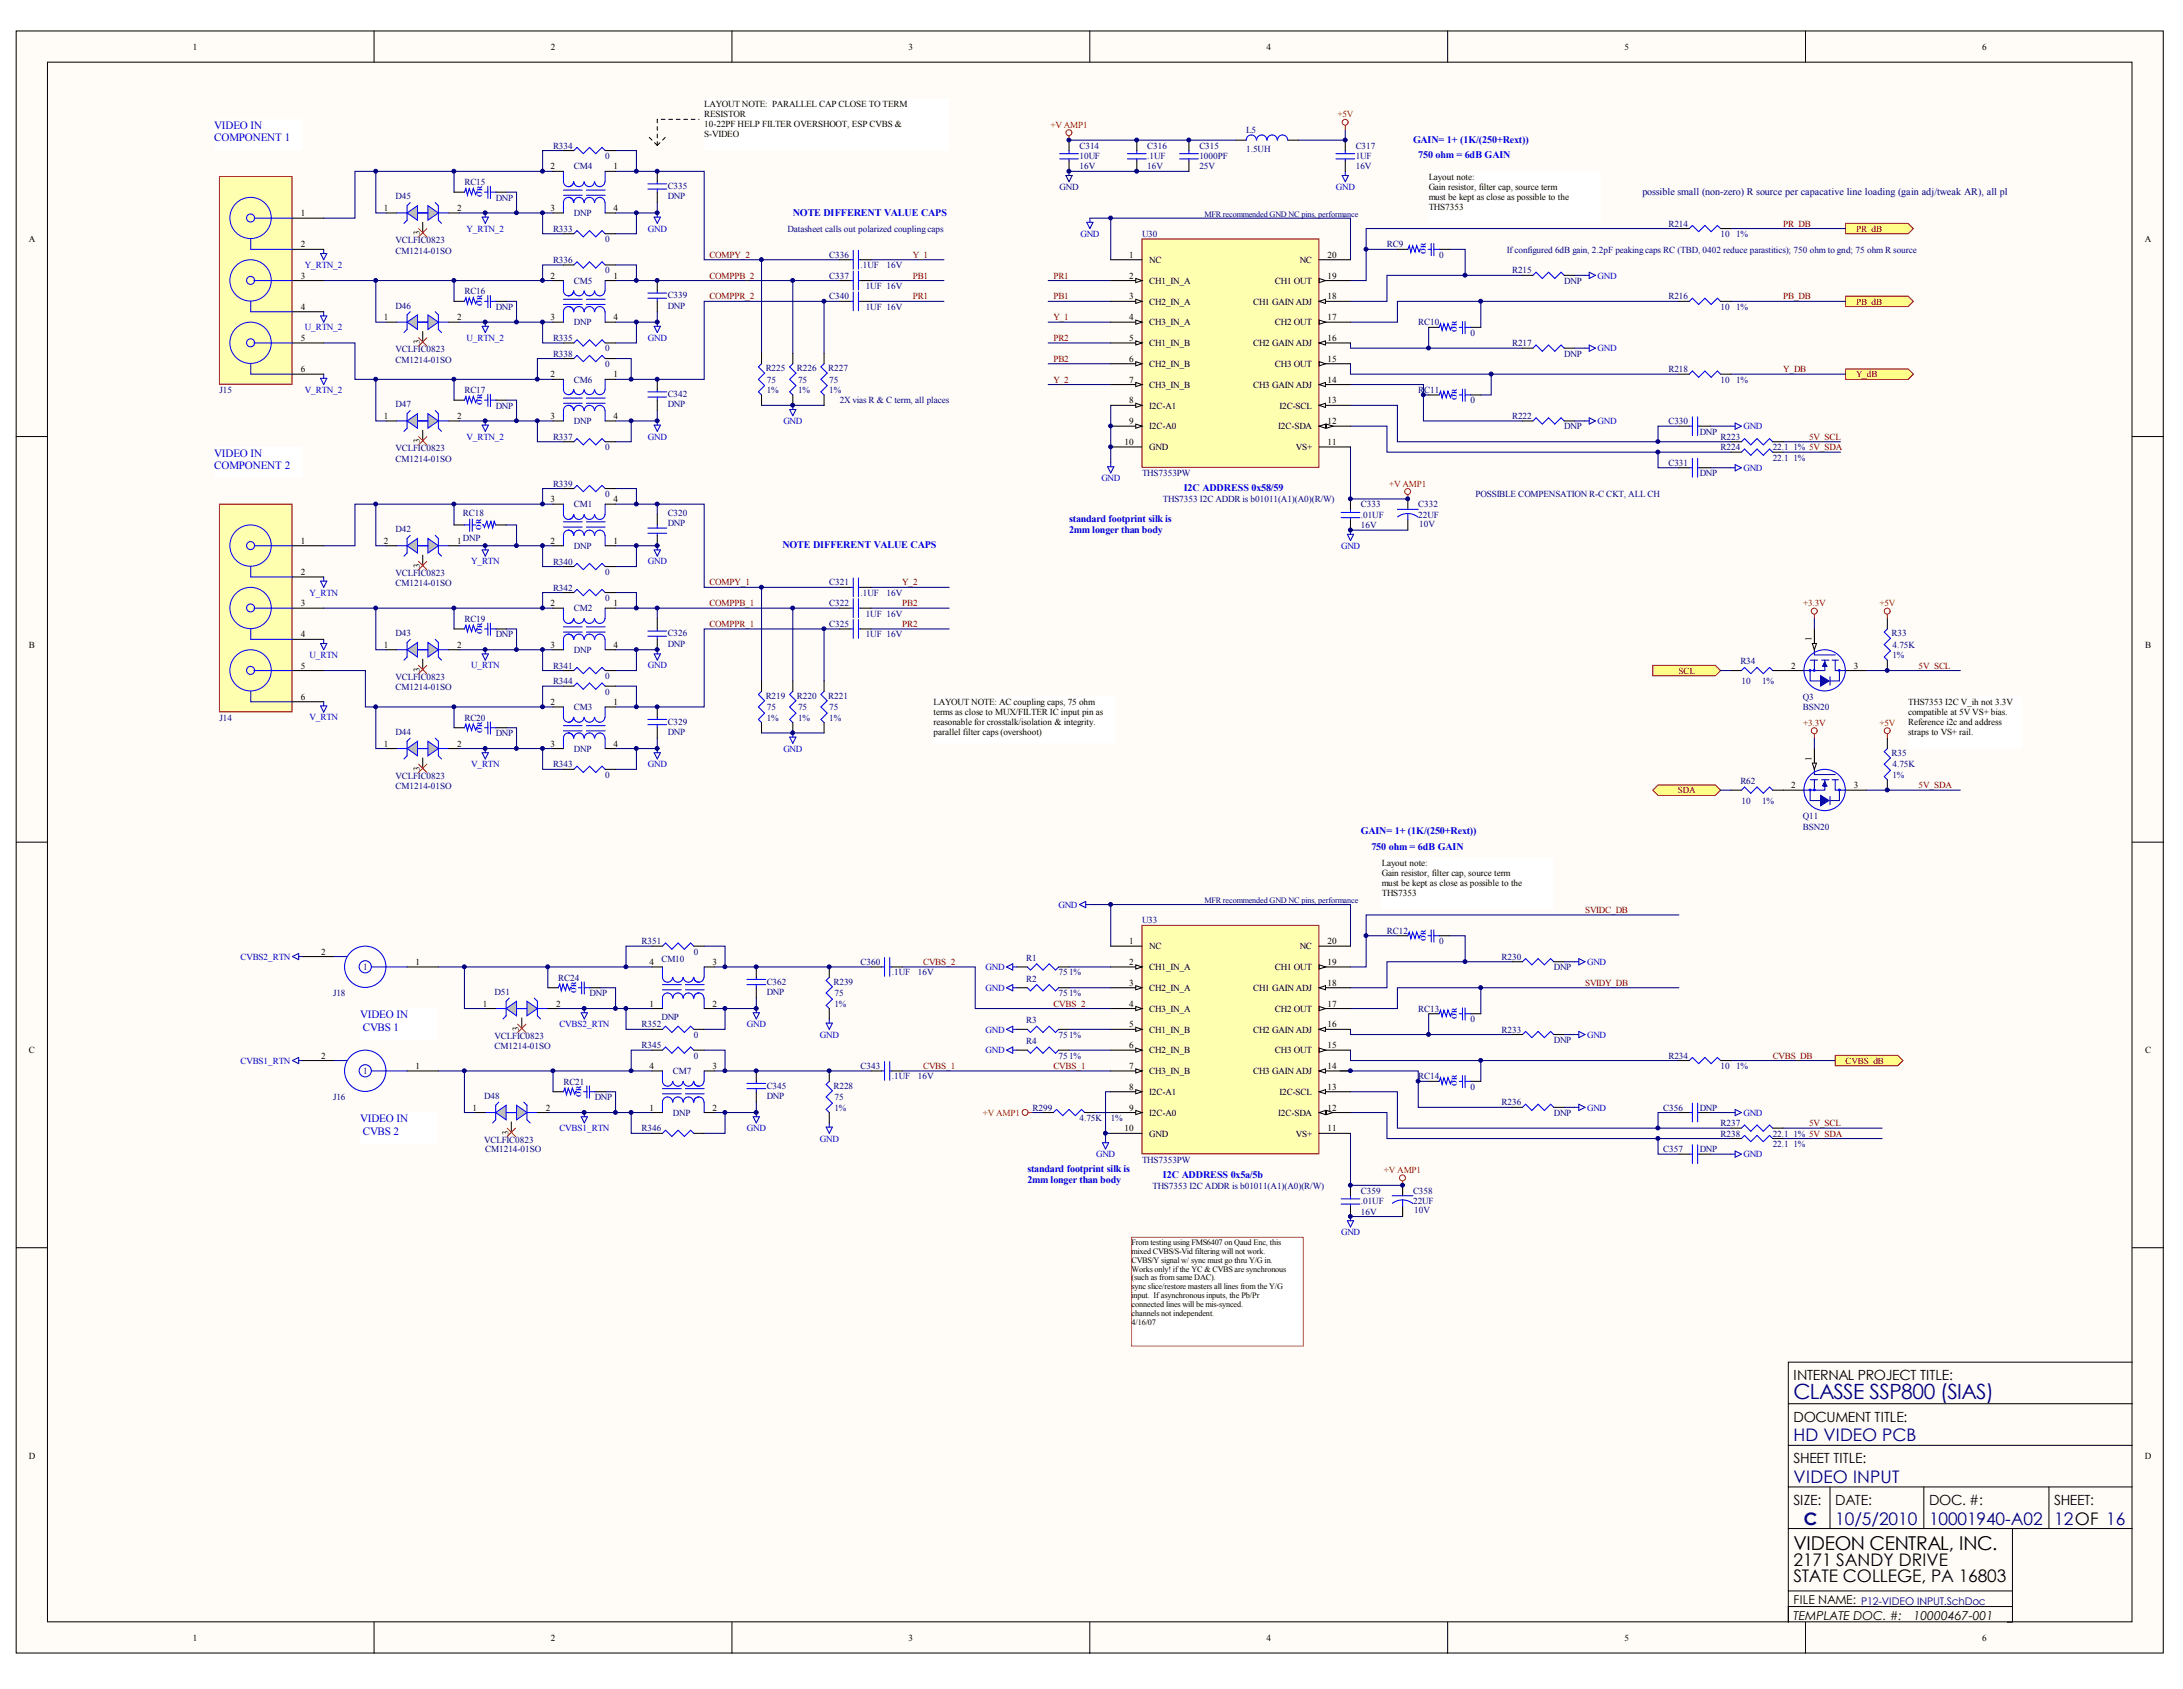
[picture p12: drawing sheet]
<svg xmlns="http://www.w3.org/2000/svg" width="279mm" height="216mm" viewBox="0 0 279 216" stroke-linecap="round" stroke-linejoin="round" font-family="sans-serif">
<defs><g id="words">
<text font-size="2.7" fill="#000080" x="229.3" y="178.9">CLASSE SSP800 (SIAS)</text>
<text font-size="2.4" x="229.3" y="198.2">VIDEON CENTRAL, INC.</text>
<g font-size="2.2" fill="#000080">
<text x="229.3" y="184.3">HD VIDEO PCB</text>
<text x="229.3" y="189.6">VIDEO INPUT</text>
<text x="230.6" y="194.9">C</text>
<text x="234.6" y="194.9">10/5/2010</text>
<text x="246.6" y="194.9">10001940-A02</text>
<text x="262.6" y="194.9">12OF 16</text>
</g>
<g font-size="2.2">
<text x="229.3" y="200.2">2171 SANDY DRIVE</text>
<text x="229.3" y="202.2">STATE COLLEGE, PA 16803</text>
</g>
<g font-size="1.8">
<text x="229.3" y="176.4">INTERNAL PROJECT TITLE:</text>
<text x="229.3" y="181.7">DOCUMENT TITLE:</text>
<text x="229.3" y="187">SHEET TITLE:</text>
<text x="229.3" y="192.4">SIZE:</text>
<text x="234.6" y="192.4">DATE:</text>
<text x="246.6" y="192.4">DOC. #:</text>
<text x="262.6" y="192.4">SHEET:</text>
</g>
<g font-size="1.6">
<text x="229.3" y="207">TEMPLATE DOC. #:</text>
<text x="229.3" y="205">FILE NAME:</text>
<text x="244.6" y="207">10000467-001</text>
</g>
<g font-size="1.4" fill="#00f">
<text x="27.4" y="16.5">VIDEO IN</text>
<text x="27.4" y="18.1">COMPONENT 1</text>
<text x="27.4" y="58.4">VIDEO IN</text>
<text x="27.4" y="60">COMPONENT 2</text>
<text x="46" y="130.2">VIDEO IN</text>
<text x="46.4" y="131.7">CVBS 1</text>
<text x="46" y="143.5">VIDEO IN</text>
<text x="46.4" y="145">CVBS 2</text>
</g>
<g font-size="1.3" fill="#00f">
<text x="180.6" y="18.3">GAIN= 1+ (1K/(250+Rext))</text>
<text x="181.3" y="20.2">750 ohm = 6dB GAIN</text>
<text x="101.3" y="27.6">NOTE DIFFERENT VALUE CAPS</text>
<text x="151.3" y="62.8">I2C ADDRESS 0x58/59</text>
<text x="100" y="70.1">NOTE DIFFERENT VALUE CAPS</text>
<text x="136.7" y="66.8">standard footprint silk is</text>
<text x="136.7" y="68.1">2mm longer than body</text>
<text x="174" y="106.7">GAIN= 1+ (1K/(250+Rext))</text>
<text x="175.3" y="108.7">750 ohm = 6dB GAIN</text>
<text x="131.3" y="149.9">standard footprint silk is</text>
<text x="131.3" y="151.2">2mm longer than body</text>
<text x="148.6" y="150.5">I2C ADDRESS 0x5a/5b</text>
</g>
<g font-size="1.3" fill="#000080">
<text x="209.9" y="24.9">possible small (non-zero) R source per capacative line loading (gain adj/tweak AR), all pl</text>
<text x="237.9" y="205.1">P12-VIDEO INPUT.SchDoc</text>
</g>
<g font-size="1.2">
<text x="24.7" y="6.3">1</text>
<text x="70.4" y="6.3">2</text>
<text x="116.1" y="6.3">3</text>
<text x="161.9" y="6.3">4</text>
<text x="207.6" y="6.3">5</text>
<text x="253.4" y="6.3">6</text>
<text x="90" y="13.6">LAYOUT NOTE: PARALLEL CAP CLOSE TO TERM</text>
<text x="90" y="14.9">RESISTOR</text>
<text x="90" y="16.2">10-22PF HELP FILTER OVERSHOOT, ESP CVBS &amp;</text>
<text x="90" y="17.5">S-VIDEO</text>
<text x="70.4" y="21.6">2</text>
<text x="78.4" y="21.6">1</text>
<text x="182.6" y="22.9">Layout note:</text>
<text x="38.4" y="27.6">1</text>
<text x="70.4" y="27">3</text>
<text x="78.4" y="27">4</text>
<text x="182.6" y="24.2">Gain resistor, filter cap, source term</text>
<text x="182.6" y="25.6">must be kept as close as possible to the</text>
<text x="182.6" y="26.9">THS7353</text>
<text x="3.7" y="30.9">A</text>
<text x="38.4" y="35.6">3</text>
<text x="38.4" y="31.6">2</text>
<text x="70.4" y="35.6">2</text>
<text x="78.4" y="35.6">1</text>
<text x="144.3" y="32.9">1</text>
<text x="144.3" y="35.6">2</text>
<text x="146.9" y="33.6">NC</text>
<text x="166.1" y="33.6">NC</text>
<text x="169.7" y="35.6">19</text>
<text x="169.7" y="32.9">20</text>
<text x="274.2" y="30.9">A</text>
<text x="38.4" y="39.6">4</text>
<text x="70.4" y="40.9">3</text>
<text x="78.4" y="40.9">4</text>
<text x="144.3" y="38.3">3</text>
<text x="144.3" y="40.9">4</text>
<text x="146.9" y="36.3">CH1_IN_A</text>
<text x="146.9" y="38.9">CH2_IN_A</text>
<text x="146.9" y="41.6">CH3_IN_A</text>
<text x="160.2" y="38.9">CH1 GAIN ADJ</text>
<text x="163" y="41.6">CH2 OUT</text>
<text x="163" y="36.3">CH1 OUT</text>
<text x="169.7" y="40.9">17</text>
<text x="169.7" y="38.3">18</text>
<text x="38.4" y="43.6">5</text>
<text x="38.4" y="47.6">6</text>
<text x="144.3" y="43.6">5</text>
<text x="144.3" y="46.2">6</text>
<text x="146.9" y="44.2">CH1_IN_B</text>
<text x="146.9" y="46.9">CH2_IN_B</text>
<text x="160.2" y="44.2">CH2 GAIN ADJ</text>
<text x="163" y="46.9">CH3 OUT</text>
<text x="169.7" y="46.2">15</text>
<text x="169.7" y="43.6">16</text>
<text x="70.4" y="48.2">2</text>
<text x="70.4" y="53.5">3</text>
<text x="78.4" y="48.2">1</text>
<text x="78.4" y="53.5">4</text>
<text x="144.3" y="48.9">7</text>
<text x="144.3" y="51.6">8</text>
<text x="146.9" y="49.6">CH3_IN_B</text>
<text x="146.9" y="52.2">I2C-A1</text>
<text x="160.2" y="49.6">CH3 GAIN ADJ</text>
<text x="163.6" y="52.2">I2C-SCL</text>
<text x="169.7" y="51.6">13</text>
<text x="169.7" y="48.9">14</text>
<text x="143.7" y="56.9">10</text>
<text x="144.3" y="54.2">9</text>
<text x="146.9" y="54.9">I2C-A0</text>
<text x="146.9" y="57.5">GND</text>
<text x="163.4" y="54.9">I2C-SDA</text>
<text x="165.6" y="57.5">VS+</text>
<text x="169.7" y="56.9">11</text>
<text x="169.7" y="54.2">12</text>
<text x="70.4" y="64.2">3</text>
<text x="78.4" y="64.2">4</text>
<text x="38.4" y="69.5">1</text>
<text x="70.4" y="69.5">2</text>
<text x="78.4" y="69.5">1</text>
<text x="38.4" y="77.5">3</text>
<text x="38.4" y="73.5">2</text>
<text x="70.4" y="77.5">2</text>
<text x="78.4" y="77.5">1</text>
<text x="3.7" y="82.8">B</text>
<text x="38.4" y="81.5">4</text>
<text x="70.4" y="82.8">3</text>
<text x="78.4" y="82.8">4</text>
<text x="231.6" y="82" transform="rotate(-90 231.6 82)">1</text>
<text x="274.2" y="82.8">B</text>
<text x="38.4" y="85.5">5</text>
<text x="38.4" y="89.4">6</text>
<text x="228.9" y="85.5">2</text>
<text x="237" y="85.5">3</text>
<text x="70.4" y="90.1">2</text>
<text x="70.4" y="95.4">3</text>
<text x="78.4" y="90.1">1</text>
<text x="78.4" y="95.4">4</text>
<text x="119.3" y="90.1">LAYOUT NOTE: AC coupling caps, 75 ohm</text>
<text x="119.3" y="91.4">terms as close to MUX/FILTER IC input pin as</text>
<text x="119.3" y="92.7">reasonable for crosstalk/isolation &amp; integrity.</text>
<text x="119.3" y="94">parallel filter caps (overshoot)</text>
<text x="243.9" y="90.1">THS7353 I2C V_ih not 3.3V</text>
<text x="243.9" y="91.4">compatible at 5V VS+ bias.</text>
<text x="243.9" y="92.7">Reference i2c and address</text>
<text x="243.9" y="94">straps to VS+ rail.</text>
<text x="228.9" y="100.7">2</text>
<text x="231.6" y="97.3" transform="rotate(-90 231.6 97.3)">1</text>
<text x="237" y="100.7">3</text>
<text x="176.6" y="110.7">Layout note:</text>
<text x="176.6" y="112">Gain resistor, filter cap, source term</text>
<text x="176.6" y="113.3">must be kept as close as possible to the</text>
<text x="176.6" y="114.6">THS7353</text>
<text x="41.1" y="122">2</text>
<text x="53.1" y="123.3">1</text>
<text x="83" y="123.3">4</text>
<text x="91.1" y="123.3">3</text>
<text x="144.3" y="120.7">1</text>
<text x="144.3" y="123.3">2</text>
<text x="146.9" y="121.3">NC</text>
<text x="146.9" y="124">CH1_IN_A</text>
<text x="163" y="124">CH1 OUT</text>
<text x="166.1" y="121.3">NC</text>
<text x="169.7" y="123.3">19</text>
<text x="169.7" y="120.7">20</text>
<text x="83" y="128.7">1</text>
<text x="91.1" y="128.7">2</text>
<text x="144.3" y="126">3</text>
<text x="144.3" y="128.7">4</text>
<text x="144.3" y="131.3">5</text>
<text x="146.9" y="126.7">CH2_IN_A</text>
<text x="146.9" y="129.3">CH3_IN_A</text>
<text x="146.9" y="132">CH1_IN_B</text>
<text x="160.2" y="132">CH2 GAIN ADJ</text>
<text x="160.2" y="126.7">CH1 GAIN ADJ</text>
<text x="163" y="129.3">CH2 OUT</text>
<text x="169.7" y="131.3">16</text>
<text x="169.7" y="128.7">17</text>
<text x="169.7" y="126">18</text>
<text x="3.7" y="134.6">C</text>
<text x="41.1" y="135.3">2</text>
<text x="53.1" y="136.6">1</text>
<text x="83" y="136.6">4</text>
<text x="91.1" y="136.6">3</text>
<text x="144.3" y="134">6</text>
<text x="144.3" y="136.6">7</text>
<text x="146.9" y="134.6">CH2_IN_B</text>
<text x="146.9" y="137.3">CH3_IN_B</text>
<text x="160.2" y="137.3">CH3 GAIN ADJ</text>
<text x="163" y="134.6">CH3 OUT</text>
<text x="169.7" y="136.6">14</text>
<text x="169.7" y="134">15</text>
<text x="274.2" y="134.6">C</text>
<text x="83" y="142">1</text>
<text x="91.1" y="142">2</text>
<text x="144.3" y="139.3">8</text>
<text x="144.3" y="142">9</text>
<text x="146.9" y="140">I2C-A1</text>
<text x="146.9" y="142.6">I2C-A0</text>
<text x="163.4" y="142.6">I2C-SDA</text>
<text x="163.6" y="140">I2C-SCL</text>
<text x="169.7" y="142">12</text>
<text x="169.7" y="139.3">13</text>
<text x="143.7" y="144.6">10</text>
<text x="146.9" y="145.3">GND</text>
<text x="165.6" y="145.3">VS+</text>
<text x="169.7" y="144.6">11</text>
<text x="3.7" y="186.5">D</text>
<text x="274.2" y="186.5">D</text>
<text x="24.7" y="209.7">1</text>
<text x="70.4" y="209.7">2</text>
<text x="116.1" y="209.7">3</text>
<text x="161.9" y="209.7">4</text>
<text x="207.6" y="209.7">5</text>
<text x="253.4" y="209.7">6</text>
</g>
<g font-size="1.2" fill="#f00">
<text x="134.3" y="16.3">+V AMP1</text>
<text x="171" y="15">+5V</text>
<text x="177.6" y="62.2">+V AMP1</text>
<text x="240.2" y="77.5">+5V</text>
<text x="240.2" y="92.8">+5V</text>
<text x="125.6" y="142.6">+V AMP1</text>
<text x="176.9" y="149.9">+V AMP1</text>
</g>
<g font-size="1.2" fill="#000080">
<text x="159.3" y="17">L5</text>
<text x="59.4" y="23.6">RC15</text>
<text x="70.7" y="19">R334</text>
<text x="73.4" y="21.6">CM4</text>
<text x="77.4" y="20.3">0</text>
<text x="138" y="21.6">16V</text>
<text x="138" y="20.3">10UF</text>
<text x="138" y="19">C314</text>
<text x="146.6" y="21.6">16V</text>
<text x="146.6" y="20.3">.1UF</text>
<text x="146.6" y="19">C316</text>
<text x="153.3" y="21.6">25V</text>
<text x="153.3" y="20.3">1000PF</text>
<text x="153.3" y="19">C315</text>
<text x="159.3" y="19.4">1.5UH</text>
<text x="173.3" y="21.6">16V</text>
<text x="173.3" y="20.3">1UF</text>
<text x="173.3" y="19">C317</text>
<text x="50.6" y="25.5">D45</text>
<text x="63.4" y="25.6">DNP</text>
<text x="70.7" y="29.6">R333</text>
<text x="73.4" y="27.6">DNP</text>
<text x="85.4" y="25.5">DNP</text>
<text x="85.4" y="24.2">C335</text>
<text x="100.7" y="29.6">Datasheet calls out polarized coupling caps</text>
<text x="135.5" y="24.3">GND</text>
<text x="213.3" y="29">R214</text>
<text x="50.6" y="32.4">CM1214-01SO</text>
<text x="50.6" y="31.1">VCLFIC0823</text>
<text x="70.7" y="33.6">R336</text>
<text x="77.4" y="30.9">0</text>
<text x="77.4" y="34.9">0</text>
<text x="106" y="35.6">C337</text>
<text x="106" y="32.9">C336</text>
<text x="110" y="34.3">.1UF</text>
<text x="113.3" y="34.3">16V</text>
<text x="146" y="30.3">U30</text>
<text x="177.3" y="31.6">RC9</text>
<text x="184" y="32.9">0</text>
<text x="192.6" y="32.3">Ifconfigured 6dB gain, 2.2pF peaking caps RC (TBD, 0402 reduce parastitics); 750 ohm to gnd; 75 ohm R source</text>
<text x="193.3" y="34.9">R215</text>
<text x="219.9" y="30.3">10</text>
<text x="221.9" y="30.3">1%</text>
<text x="50.6" y="39.5">D46</text>
<text x="59.4" y="37.6">RC16</text>
<text x="63.4" y="39.6">DNP</text>
<text x="73.4" y="41.6">DNP</text>
<text x="73.4" y="36.3">CM5</text>
<text x="85.4" y="39.5">DNP</text>
<text x="85.4" y="38.1">C339</text>
<text x="106" y="38.3">C340</text>
<text x="110.7" y="39.6">1UF 16V</text>
<text x="110.7" y="36.9">1UF 16V</text>
<text x="181.3" y="41.6">RC10</text>
<text x="199.9" y="36.3">DNP</text>
<text x="213.3" y="38.3">R216</text>
<text x="219.9" y="39.6">10</text>
<text x="221.9" y="39.6">1%</text>
<text x="50.6" y="46.4">CM1214-01SO</text>
<text x="50.6" y="45">VCLFIC0823</text>
<text x="70.7" y="43.6">R335</text>
<text x="70.7" y="45.6">R338</text>
<text x="77.4" y="44.9">0</text>
<text x="77.4" y="46.9">0</text>
<text x="97.9" y="47.4">R225</text>
<text x="101.9" y="47.4">R226</text>
<text x="105.9" y="47.4">R227</text>
<text x="188" y="42.9">0</text>
<text x="193.3" y="44.2">R217</text>
<text x="199.9" y="45.6">DNP</text>
<text x="213.3" y="47.6">R218</text>
<text x="28.1" y="50.2">J15</text>
<text x="50.6" y="52.1">D47</text>
<text x="59.4" y="50.2">RC17</text>
<text x="63.4" y="52.2">DNP</text>
<text x="73.4" y="48.9">CM6</text>
<text x="85.4" y="52.1">DNP</text>
<text x="85.4" y="50.8">C342</text>
<text x="98" y="50.2">1%</text>
<text x="98" y="48.9">75</text>
<text x="102" y="50.2">1%</text>
<text x="102" y="48.9">75</text>
<text x="106" y="50.2">1%</text>
<text x="106" y="48.9">75</text>
<text x="107.3" y="51.6">2X vias R &amp; C term, all places</text>
<text x="181.3" y="50.2">R</text>
<text x="182" y="50.2">C11</text>
<text x="188" y="51.6">0</text>
<text x="193.3" y="53.5">R222</text>
<text x="219.9" y="48.9">10</text>
<text x="221.9" y="48.9">1%</text>
<text x="50.6" y="59">CM1214-01SO</text>
<text x="50.6" y="57.7">VCLFIC0823</text>
<text x="70.7" y="56.2">R337</text>
<text x="73.4" y="54.2">DNP</text>
<text x="77.4" y="57.5">0</text>
<text x="199.9" y="54.9">DNP</text>
<text x="213.3" y="59.5">C331</text>
<text x="213.3" y="54.2">C330</text>
<text x="217.3" y="55.5">DNP</text>
<text x="219.9" y="56.2">R223</text>
<text x="219.9" y="57.5">R224</text>
<text x="226.6" y="57.5">22.1</text>
<text x="226.6" y="58.9">22.1</text>
<text x="229.3" y="57.5">1% 5V_SDA</text>
<text x="229.3" y="58.9">1%</text>
<text x="59.2" y="66">RC18</text>
<text x="70.7" y="62.2">R339</text>
<text x="73.4" y="64.8">CM1</text>
<text x="77.4" y="63.5">0</text>
<text x="85.4" y="65.9">C320</text>
<text x="146" y="60.9">THS7353PW</text>
<text x="148.6" y="64.2">THS7353 I2C ADDR is b01011(A1)(A0)(R/W)</text>
<text x="174" y="64.8">C333</text>
<text x="181.3" y="64.8">C332</text>
<text x="188.6" y="63.5">POSSIBLE COMPENSATION R-C CKT, ALL CH</text>
<text x="217.3" y="60.9">DNP</text>
<text x="50.6" y="68">D42</text>
<text x="59.2" y="69.1">DNP</text>
<text x="73.4" y="70.2">DNP</text>
<text x="85.4" y="67.2">DNP</text>
<text x="174" y="67.5">16V</text>
<text x="174" y="66.2">.01UF</text>
<text x="181.3" y="66.2">22UF</text>
<text x="181.4" y="67.4">10V</text>
<text x="50.6" y="75">CM1214-01SO</text>
<text x="50.6" y="73.6">VCLFIC0823</text>
<text x="70.7" y="72.2">R340</text>
<text x="70.7" y="75.5">R342</text>
<text x="77.4" y="73.5">0</text>
<text x="77.4" y="76.8">0</text>
<text x="106" y="77.5">C322</text>
<text x="106" y="74.8">C321</text>
<text x="110" y="76.1">.1UF</text>
<text x="113.3" y="76.1">16V</text>
<text x="50.6" y="81.3">D43</text>
<text x="59.4" y="79.5">RC19</text>
<text x="63.4" y="81.5">DNP</text>
<text x="73.4" y="83.5">DNP</text>
<text x="73.4" y="78.1">CM2</text>
<text x="85.4" y="82.7">DNP</text>
<text x="85.4" y="81.3">C326</text>
<text x="106" y="80.1">C325</text>
<text x="110.7" y="81.5">1UF 16V</text>
<text x="110.7" y="78.8">1UF 16V</text>
<text x="241.8" y="81.3">R33</text>
<text x="241.9" y="82.8">4.75K</text>
<text x="50.6" y="88.2">CM1214-01SO</text>
<text x="50.6" y="86.9">VCLFIC0823</text>
<text x="70.7" y="85.5">R341</text>
<text x="70.7" y="87.4">R344</text>
<text x="77.4" y="86.8">0</text>
<text x="77.4" y="88.8">0</text>
<text x="97.9" y="89.3">R219</text>
<text x="101.9" y="89.3">R220</text>
<text x="105.9" y="89.3">R221</text>
<text x="222.5" y="84.9">R34</text>
<text x="222.6" y="87.4">10</text>
<text x="225.3" y="87.4">1%</text>
<text x="230.5" y="89.4">Q3</text>
<text x="241.9" y="84.1">1%</text>
<text x="28.1" y="92.1">J14</text>
<text x="50.6" y="94">D44</text>
<text x="59.4" y="92.1">RC20</text>
<text x="63.4" y="94.1">DNP</text>
<text x="73.4" y="90.8">CM3</text>
<text x="85.4" y="94">DNP</text>
<text x="85.4" y="92.6">C329</text>
<text x="98" y="92.1">1%</text>
<text x="98" y="90.8">75</text>
<text x="102" y="92.1">1%</text>
<text x="102" y="90.8">75</text>
<text x="106" y="92.1">1%</text>
<text x="106" y="90.8">75</text>
<text x="230.5" y="90.8">BSN20</text>
<text x="50.6" y="100.9">CM1214-01SO</text>
<text x="50.6" y="99.5">VCLFIC0823</text>
<text x="70.7" y="98.1">R343</text>
<text x="73.4" y="96.1">DNP</text>
<text x="77.4" y="99.4">0</text>
<text x="222.5" y="100.2">R62</text>
<text x="241.8" y="96.6">R35</text>
<text x="241.9" y="99.4">1%</text>
<text x="241.9" y="98.1">4.75K</text>
<text x="222.6" y="102.7">10</text>
<text x="225.3" y="102.7">1%</text>
<text x="230.5" y="106.1">BSN20</text>
<text x="230.5" y="104.7">Q11</text>
<text x="146" y="118">U33</text>
<text x="177.3" y="119.4">RC12</text>
<text x="46.4" y="124">1</text>
<text x="71.4" y="125.3">RC24</text>
<text x="82" y="120.7">R351</text>
<text x="84.6" y="122.9">CM10</text>
<text x="88.7" y="122">0</text>
<text x="98" y="125.9">C362</text>
<text x="106.5" y="125.9">R239</text>
<text x="110" y="123.3">C360</text>
<text x="114" y="124.7">.1UF</text>
<text x="117.3" y="124.7">16V</text>
<text x="131.2" y="122.8">R1</text>
<text x="131.2" y="125.5">R2</text>
<text x="135.3" y="124.7">751%</text>
<text x="184" y="120.7">0</text>
<text x="192" y="122.7">R230</text>
<text x="198.6" y="124">DNP</text>
<text x="42.6" y="127.3">J18</text>
<text x="63.2" y="127.2">D51</text>
<text x="75.4" y="127.3">DNP</text>
<text x="82" y="131.3">R352</text>
<text x="84.6" y="130.4">DNP</text>
<text x="98" y="127.2">DNP</text>
<text x="106.7" y="128.7">1%</text>
<text x="106.7" y="127.3">75</text>
<text x="131.2" y="130.8">R3</text>
<text x="135.3" y="127.3">751%</text>
<text x="181.3" y="129.3">RC13</text>
<text x="188" y="130.7">0</text>
<text x="192" y="132">R233</text>
<text x="46.4" y="137.3">1</text>
<text x="63.2" y="134.1">CM1214-01SO</text>
<text x="63.2" y="132.8">VCLFIC0823</text>
<text x="82" y="134">R345</text>
<text x="86" y="137.3">CM7</text>
<text x="88.7" y="135.3">0</text>
<text x="88.7" y="132.6">0</text>
<text x="110" y="136.6">C343</text>
<text x="114" y="138">.1UF</text>
<text x="117.3" y="138">16V</text>
<text x="131.2" y="133.4">R4</text>
<text x="135.3" y="132.6">751%</text>
<text x="135.3" y="135.3">751%</text>
<text x="181.3" y="138">RC14</text>
<text x="198.6" y="133.3">DNP</text>
<text x="213.3" y="135.3">R234</text>
<text x="219.9" y="136.6">10</text>
<text x="221.9" y="136.6">1%</text>
<text x="42.6" y="140.6">J16</text>
<text x="61.9" y="140.5">D48</text>
<text x="72" y="138.6">RC21</text>
<text x="76" y="140.6">DNP</text>
<text x="86" y="142.6">DNP</text>
<text x="98" y="140.5">DNP</text>
<text x="98" y="139.2">C345</text>
<text x="106.5" y="139.2">R228</text>
<text x="106.7" y="142">1%</text>
<text x="106.7" y="140.6">75</text>
<text x="132" y="142">R299</text>
<text x="138" y="143.3">4.75K</text>
<text x="142" y="143.3">1%</text>
<text x="188" y="139.3">0</text>
<text x="192" y="141.3">R236</text>
<text x="198.6" y="142.6">DNP</text>
<text x="212.6" y="142">C356</text>
<text x="217.3" y="142">DNP</text>
<text x="219.9" y="143.9">R237</text>
<text x="61.9" y="146.1">VCLFIC0823</text>
<text x="62" y="147.3">CM1214-01SO</text>
<text x="82" y="144.6">R346</text>
<text x="146" y="148.6">THS7353PW</text>
<text x="212.6" y="147.3">C357</text>
<text x="217.3" y="147.3">DNP</text>
<text x="219.9" y="145.3">R238</text>
<text x="226.6" y="145.3">22.1</text>
<text x="226.6" y="146.6">22.1</text>
<text x="229.3" y="145.3">1% 5V_SDA</text>
<text x="229.3" y="146.6">1%</text>
<text x="147.3" y="151.9">THS7353 I2C ADDR is b01011(A1)(A0)(R/W)</text>
<text x="174" y="155.2">16V</text>
<text x="174" y="153.9">.01UF</text>
<text x="174" y="152.6">C359</text>
<text x="180.6" y="153.9">22UF</text>
<text x="180.6" y="152.6">C358</text>
<text x="180.8" y="155.1">10V</text>
</g>
<g font-size="1.2" fill="#080d02">
<text x="49.1" y="27">1</text>
<text x="58.4" y="27">2</text>
<text x="53.7" y="30.1" transform="rotate(-90 53.7 30.1)">3</text>
<text x="49.1" y="40.9">1</text>
<text x="58.4" y="40.9">2</text>
<text x="53.7" y="44" transform="rotate(-90 53.7 44)">3</text>
<text x="49.1" y="53.5">1</text>
<text x="58.4" y="53.5">2</text>
<text x="53.7" y="56.7" transform="rotate(-90 53.7 56.7)">3</text>
<text x="49.1" y="69.5">2</text>
<text x="58.4" y="69.5">1</text>
<text x="53.7" y="72.6" transform="rotate(-90 53.7 72.6)">3</text>
<text x="49.1" y="82.8">1</text>
<text x="58.4" y="82.8">2</text>
<text x="53.7" y="85.9" transform="rotate(-90 53.7 85.9)">3</text>
<text x="49.1" y="95.4">1</text>
<text x="58.4" y="95.4">2</text>
<text x="53.7" y="98.5" transform="rotate(-90 53.7 98.5)">3</text>
<text x="61.7" y="128.7">1</text>
<text x="66.3" y="131.8" transform="rotate(-90 66.3 131.8)">3</text>
<text x="71.1" y="128.7">2</text>
<text x="60.4" y="142">1</text>
<text x="69.8" y="142">2</text>
<text x="65" y="145.1" transform="rotate(-90 65 145.1)">3</text>
</g>
<g font-size="1.2" fill="#0000bf">
<text x="59.6" y="29.6">Y_RTN_2</text>
<text x="82.8" y="29.6">GND</text>
<text x="170.8" y="24.3">GND</text>
<text x="39" y="34.2">Y_RTN_2</text>
<text x="138.1" y="30.3">GND</text>
<text x="204.2" y="35.6">GND</text>
<text x="39" y="42.2">U_RTN_2</text>
<text x="59.6" y="43.6">U_RTN_2</text>
<text x="82.8" y="43.6">GND</text>
<text x="204.2" y="44.9">GND</text>
<text x="39" y="50.2">V_RTN_2</text>
<text x="59.6" y="56.2">V_RTN_2</text>
<text x="82.8" y="56.2">GND</text>
<text x="100.1" y="54.2">GND</text>
<text x="204.2" y="54.2">GND</text>
<text x="222.9" y="54.9">GND</text>
<text x="140.8" y="61.5">GND</text>
<text x="222.9" y="60.2">GND</text>
<text x="171.4" y="70.1">GND</text>
<text x="39.6" y="76.1">Y_RTN</text>
<text x="60.2" y="72.1">Y_RTN</text>
<text x="82.8" y="72.1">GND</text>
<text x="39.6" y="84.1">U_RTN</text>
<text x="60.2" y="85.4">U_RTN</text>
<text x="82.8" y="85.4">GND</text>
<text x="39.6" y="92.1">V_RTN</text>
<text x="60.2" y="98.1">V_RTN</text>
<text x="82.8" y="98.1">GND</text>
<text x="100.1" y="96.1">GND</text>
<text x="135.3" y="116">GND</text>
<text x="30.7" y="122.7">CVBS2_RTN</text>
<text x="126" y="124">GND</text>
<text x="202.9" y="123.3">GND</text>
<text x="71.5" y="131.3">CVBS2_RTN</text>
<text x="95.5" y="131.3">GND</text>
<text x="126" y="126.7">GND</text>
<text x="126" y="132">GND</text>
<text x="30.7" y="136">CVBS1_RTN</text>
<text x="104.8" y="132.6">GND</text>
<text x="126" y="134.6">GND</text>
<text x="202.9" y="132.6">GND</text>
<text x="202.9" y="142">GND</text>
<text x="222.9" y="142.6">GND</text>
<text x="71.5" y="144.6">CVBS1_RTN</text>
<text x="95.5" y="144.6">GND</text>
<text x="104.8" y="145.9">GND</text>
<text x="140.1" y="147.9">GND</text>
<text x="222.9" y="147.9">GND</text>
<text x="171.4" y="157.9">GND</text>
</g>
<g font-size="1.2" fill="#800000">
<text x="227.9" y="29">PR_DB</text>
<text x="237.3" y="29.6">PR_dB</text>
<text x="90.7" y="32.9">COMPY_2</text>
<text x="90.7" y="35.6">COMPPB_2</text>
<text x="116.7" y="35.6">PB1</text>
<text x="116.7" y="32.9">Y_1</text>
<text x="134.7" y="35.6">PR1</text>
<text x="90.7" y="38.3">COMPPR_2</text>
<text x="116.7" y="38.3">PR1</text>
<text x="134.7" y="38.3">PB1</text>
<text x="134.7" y="40.9">Y_1</text>
<text x="227.9" y="38.3">PB_DB</text>
<text x="237.3" y="38.9">PB_dB</text>
<text x="134.7" y="43.6">PR2</text>
<text x="134.7" y="46.2">PB2</text>
<text x="227.9" y="47.6">Y_DB</text>
<text x="134.7" y="48.9">Y_2</text>
<text x="237.3" y="48.2">Y_dB</text>
<text x="231.3" y="56.2">5V_SCL</text>
<text x="90.7" y="74.8">COMPY_1</text>
<text x="90.7" y="77.5">COMPPB_1</text>
<text x="115.3" y="77.5">PB2</text>
<text x="115.3" y="74.8">Y_2</text>
<text x="90.7" y="80.1">COMPPR_1</text>
<text x="115.3" y="80.1">PR2</text>
<text x="214.6" y="86.1">SCL</text>
<text x="245.3" y="85.5">5V_SCL</text>
<text x="214.5" y="101.4">SDA</text>
<text x="245.3" y="100.7">5V_SDA</text>
<text x="202.6" y="116.7">SVIDC_DB</text>
<text x="118" y="123.3">CVBS_2</text>
<text x="134.7" y="128.7">CVBS_2</text>
<text x="202.6" y="126">SVIDY_DB</text>
<text x="118" y="136.6">CVBS_1</text>
<text x="134.7" y="136.6">CVBS_1</text>
<text x="226.6" y="135.3">CVBS_DB</text>
<text x="235.9" y="136">CVBS_dB</text>
<text x="231.3" y="143.9">5V_SCL</text>
</g>
<g font-size="1.2" fill="#bf0000">
<text x="230.5" y="77.5">+3.3V</text>
<text x="230.5" y="92.8">+3.3V</text>
</g>
<g font-size="1.1" fill="#000080">
<text x="154" y="27.7">MFR recommended GND NC pins, performance</text>
<text x="154" y="115.4">MFR recommended GND NC pins, performance</text>
</g>
<g font-size="1.1">
<text x="144.6" y="159.1">From testing usingFMS6407 on Qaud Enc, this</text>
<text x="144.6" y="160.2">mixed CVBS/S-Vid filteringwill not work.</text>
<text x="144.6" y="161.4">CVBS/Y signal w/ sync must go thru Y/G in.</text>
<text x="144.6" y="162.5">Works only! if the YC &amp; CVBSare synchronous</text>
<text x="144.6" y="163.7">(such as from same DAC).</text>
<text x="144.6" y="164.8">sync slice/restore masters all lines from the Y/G</text>
<text x="144.6" y="166">i</text>
<text x="144.6" y="167.1">connected lines will be mis-synced.</text>
<text x="144.9" y="166">nput. Ifasynchronous inputs, the Pb/Pr</text>
<text x="144.6" y="168.2">channels not independent.</text>
<text x="144.6" y="169.4">4/16/07</text>
</g>
<g font-size=".9" fill="#00f">
<text x="61.7" y="25.2" transform="rotate(-90 61.7 25.2)">OR</text>
<text x="182.2" y="32.5" transform="rotate(-90 182.2 32.5)">OR</text>
<text x="61.7" y="39.1" transform="rotate(-90 61.7 39.1)">OR</text>
<text x="186.2" y="42.5" transform="rotate(-90 186.2 42.5)">OR</text>
<text x="61.7" y="51.8" transform="rotate(-90 61.7 51.8)">OR</text>
<text x="186.2" y="51.1" transform="rotate(-90 186.2 51.1)">OR</text>
<text x="61.5" y="67.7" transform="rotate(-90 61.5 67.7)">OR</text>
<text x="61.7" y="81" transform="rotate(-90 61.7 81)">OR</text>
<text x="61.7" y="93.7" transform="rotate(-90 61.7 93.7)">OR</text>
<text x="182.2" y="120.2" transform="rotate(-90 182.2 120.2)">OR</text>
<text x="73.6" y="126.9" transform="rotate(-90 73.6 126.9)">OR</text>
<text x="186.2" y="130.2" transform="rotate(-90 186.2 130.2)">OR</text>
<text x="74.3" y="140.2" transform="rotate(-90 74.3 140.2)">OR</text>
<text x="186.2" y="138.9" transform="rotate(-90 186.2 138.9)">OR</text>
</g>
</g></defs>
<g fill="#fffcf8" stroke="#000" stroke-width=".13">
<path d="M2.1 4h274.4v207.3h-274.4z"/>
<path d="M6.1 7.9h266.4v199.4h-266.4z"/>
</g>
<g fill="none" stroke="#000" stroke-width=".13">
<path d="M47.8 4v3.9M93.6 4v3.9M139.3 4v3.9M185 4v3.9M230.8 4v3.9M2.1 55.8h4M272.6 55.8h4M2.1 107.7h4M272.6 107.7h4M2.1 159.5h4M272.6 159.5h4M228.6 179.4h44"/>
<path d="M272.6 174.1h-44v16M228.6 184.8h44M233.9 190.1v5.3M245.9 190.1v5.3M257.9 195.4h-.7v12h-.6M261.9 190.1v5.3M272.6 190.1h-44v5.3M272.6 195.4h-44v8M47.8 207.4v3.9M93.6 207.4v3.9M139.3 207.4v3.9M185 207.4v3.9"/>
<path d="M230.8 207.4v3.9M257.2 203.4h-28.6v4v-2h28.6"/>
</g>
<path d="M172 16.6v1.3h-6M111.3 33.2h9.4" fill="none" stroke="#000080" stroke-width=".13"/>
<path d="M171.6 22.4h.8l-.4 .8zM172 21.9v.5M61.6 54.3h.8l-.4 .8zM62 53.8v.5M83.6 54.3h.8l-.4 .8zM84 53.8v.5M141.6 59.7h.8l-.4 .8zM142 59.1v.6" fill="none" stroke="#0000bf" stroke-width=".13"/>
<g fill="none" stroke="#f00" stroke-width=".13">
<path d="M136.7 17.4v.5M172 16.1v.5M180 63.2v.6"/>
<circle cx="136.6" cy="17" r=".38"/>
<circle cx="171.9" cy="15.6" r=".38"/>
<circle cx="179.9" cy="62.8" r=".38"/>
</g>
<path d="M50.7 53.8h1.3M52 52.9v1.8M53.4 53.8h1.3" fill="none" stroke="#00f" stroke-width=".13"/>
<g fill="#c0c0c0" stroke="#00f" stroke-width=".13">
<path d="M52 53.8l1.4-.9v1.8z"/>
<path d="M54.7 52.9l1.3 .9-1.3 .9z"/>
</g>
<path d="M50.7 41.2h1.3M52 54.7l-.4 .4M52 40.3v1.8M52.4 52.5l-.4 .4M53.4 53.8h1.3M53.4 41.2h1.3M55.6 52.5l.4 .4v1.8l.4 .4M56 53.8h1.4" fill="none" stroke="#00f" stroke-width=".13"/>
<path d="M49.4 53.8h1.3M54 55v1.3M57.4 53.8h1.3" fill="none" stroke="#080d02" stroke-width=".13"/>
<path d="M53.5 55.8l1.1 1.1M54.6 55.8l-1.1 1.1" fill="none" stroke="#f00" stroke-width=".13"/>
<path d="M61.6 41.7h.8l-.4 .8zM62 41.2v.5M83.6 41.7h.8l-.4 .8zM84 41.2v.5" fill="none" stroke="#0000bf" stroke-width=".13"/>
<path d="M78.7 35.9h28.6" fill="none" stroke="#000080" stroke-width=".13"/>
<g fill="#c0c0c0" stroke="#00f" stroke-width=".13">
<path d="M52 41.2l1.4-.9v1.8z"/>
<path d="M54.7 40.3l1.3 .9-1.3 .9z"/>
</g>
<path d="M50.7 27.2h1.3M52 26.3v1.9M52.4 39.9l-.4 .4M53.4 27.2h1.3M55.6 39.9l.4 .4v1.8l.4 .4M52 42.1l-.4 .4M53.4 41.2h1.3M56 41.2h1.4" fill="none" stroke="#00f" stroke-width=".13"/>
<path d="M49.4 41.2h1.3M54 42.4v1.3M57.4 41.2h1.3" fill="none" stroke="#080d02" stroke-width=".13"/>
<path d="M53.5 43.2l1.1 1M54.6 43.2l-1.1 1" fill="none" stroke="#f00" stroke-width=".13"/>
<path d="M58.7 41.2h12" fill="none" stroke="#000080" stroke-width=".13"/>
<path d="M61.6 27.8h.8l-.4 .8zM62 27.2v.6M83.6 27.8h.8l-.4 .8zM84 27.2v.6" fill="none" stroke="#0000bf" stroke-width=".13"/>
<g fill="#c0c0c0" stroke="#00f" stroke-width=".13">
<path d="M52 27.2l1.4-.9v1.9z"/>
<path d="M54.7 26.3l1.3 .9-1.3 1z"/>
</g>
<path d="M52 28.2l-.4 .4M52.4 25.9l-.4 .4M53.4 27.2h1.3M55.6 25.9l.4 .4v1.9l.4 .4M56 27.2h1.4M63.4 128.9h1.3M64.7 128v1.9M66 128.9h1.4" fill="none" stroke="#00f" stroke-width=".13"/>
<path d="M49.4 27.2h1.3M54 28.4v1.3M57.4 27.2h1.3" fill="none" stroke="#080d02" stroke-width=".13"/>
<path d="M53.5 29.2l1.1 1.1M54.6 29.2l-1.1 1.1" fill="none" stroke="#f00" stroke-width=".13"/>
<g fill="none" stroke="#000080" stroke-width=".13">
<path d="M41.4 35.9h29.3M48 35.9v5.3h1.4M58.7 27.2h12M78.7 21.9h11.3v11.3h17.3M84 25.9v1.3h-5.3M84 39.9v1.3h-5.3M101.3 35.9v9.3M105.3 38.5v6.7M107.3 38.5h-17.3v10h-11.3M84 52.5v1.3h-5.3M97.3 51.8h8M221.3 135.6h13.3"/>
<path d="M70 142.2h13.4M96.7 140.9v1.3h-5.4"/>
</g>
<g fill="none" stroke="#0000bf" stroke-width=".13">
<path d="M41 32.4h.8l-.4 .8zM41.4 31.9v.5M41.4 39.9v.5M41 48.4h.8l-.4 .8zM41 40.4h.8l-.4 .8zM41.4 47.8v.6M100.9 52.3h.8l-.4 .8zM101.3 51.8v.5M74.3 129.5h.8l-.4 .7zM74.7 128.9v.6M96.3 129.5h.8l-.4 .7zM96.7 128.9v.6"/>
<path d="M105.6 130.8h.8l-.4 .8zM106 130.2v.6M74.3 142.7h.8l-.4 .8zM74.7 142.2v.5M96.3 142.7h.8l-.4 .8zM96.7 142.2v.5M105.6 144.1h.8l-.4 .8zM106 143.5v.6"/>
</g>
<g fill="#c0c0c0" stroke="#00f" stroke-width=".13">
<path d="M64.7 128.9l1.3-.9v1.9z"/>
<path d="M67.4 128l1.3 .9-1.3 1z"/>
</g>
<path d="M64.7 129.9l-.4 .3M65.1 127.6l-.4 .4M66 128.9h1.4M68.3 127.6l.4 .4v1.9l.4 .3M68.7 128.9h1.3" fill="none" stroke="#00f" stroke-width=".13"/>
<path d="M62 128.9h1.4M66.7 130.1v1.3M70 128.9h1.4" fill="none" stroke="#080d02" stroke-width=".13"/>
<path d="M66.2 130.9l1 1.1M67.2 130.9l-1 1.1" fill="none" stroke="#f00" stroke-width=".13"/>
<path d="M58.7 53.8h12M56 123.6h27.4M56 136.9h27.4M59.4 123.6v5.3h2.6M71.4 128.9h12M91.3 123.6h20M91.3 136.9h20M96.7 127.6v1.3h-5.4" fill="none" stroke="#000080" stroke-width=".13"/>
<path d="M144.6 158.2h22v13.9h-22z" fill="#fff" stroke="#da2467" stroke-width=".13"/>
<g fill="#ffff80" stroke="#800000" stroke-width=".13">
<path d="M235.9 28.6h8l.7 .6-.7 .7h-8z" fill-rule="evenodd"/>
<path d="M235.9 37.9h8l.7 .6-.7 .7h-8z" fill-rule="evenodd"/>
<path d="M235.9 47.2h8l.7 .6-.7 .7h-8z" fill-rule="evenodd"/>
<path d="M234.6 134.9h8l.7 .7-.7 .6h-8z" fill-rule="evenodd"/>
</g>
<g fill="none" stroke="#000080" stroke-width=".13">
<path d="M111.3 38.5h9.4M111.3 35.9h9.4M139.3 27.9h2.7M142 33.2v-5.3h30.6v5.3M185.3 31.9h2v3.3M194.6 35.2h-17.3v3.3h-4.7M214.6 29.2h-40v6.7h-2M214.6 38.5h-36v2.7h-6M221.3 38.5h14.6M221.3 29.2h14.6M142 51.8v7.3M172.6 46.5v1.3h42"/>
<path d="M172.6 54.5h4.7v3.3h44M172.6 51.8h6v4.7h42.7M172.6 49.2h9.4v4.6h12.6M172.6 43.8v.7h22M172.6 57.1v6.7h7.4M182.6 41.8v2.7M190.6 47.8v2.7h-1.3M211.9 57.8v2h2.7M214.6 54.5h-2.7v2M218.6 54.5h2.7M221.3 47.8h14.6M227.9 56.5h7.4"/>
<path d="M227.9 57.8h7.4M172.6 67.8h7.4M139.3 115.6h2.7M174.6 119.6h4M185.3 119.6h2v3.3M214.6 117h-40v6.6h-2M115.3 123.6h9.4v5.3h17.3M115.3 136.9h26.7M142 120.9v-5.3h30.6v5.3M142 139.6h-.7v5.3h.7M171.3 136.9h10v4.6h12M172.6 134.2v1.4h42"/>
<path d="M172.6 139.6h6v4.6h42.7M172.6 131.6v.6h20.7M182.6 129.6v2.6M189.3 126.3v3.3M189.3 135.6v2.6M193.3 122.9h-16v3.4h-4.7M214.6 126.3h-36v2.6h-6M132 142.2h1.3M140 142.2h2M141.3 144.9v.6M172.6 142.2h4.7v3.3h44M172.6 144.9v6.6h6.7"/>
<path d="M172.6 155.5h6.7M211.9 145.5v2h2.7M214.6 142.2h-2.7v2M218.6 142.2h2.7M218.6 147.5h2.7M227.9 144.2h12.7M227.9 145.5h12.7"/>
</g>
<g fill="none" stroke="#0000bf" stroke-width=".13">
<path d="M138.9 28.4h.8l-.4 .8zM139.3 27.9v.5M202.6 35.2h.5M203.1 34.8l.8 .4-.8 .4zM202.6 44.5h.5M202.6 53.8h.5M203.1 44.1l.8 .4-.8 .4zM203.1 53.4l.8 .4-.8 .4zM221.3 54.5h.5M221.3 59.8h.5M221.8 54.1l.8 .4-.8 .4zM221.8 59.4l.8 .4-.8 .4z"/>
<path d="M172.2 68.3h.8l-.4 .8zM172.6 67.8v.5M138 115.6l.8-.4v.8zM138.8 115.6h.5M37.4 135.6l.8-.4v.8zM37.4 122.3l.8-.4v.8zM38.2 135.6h.5M38.2 122.3h.5M201.3 132.2h.5M201.3 122.9h.5M201.8 131.8l.8 .4-.8 .4zM201.8 122.5l.8 .4-.8 .4z"/>
<path d="M140.9 146.1h.8l-.4 .8zM141.3 145.5v.6M172.2 156h.8l-.4 .8zM172.6 155.5v.5M201.3 141.5h.5M201.8 141.2l.8 .3-.8 .4zM221.3 142.2h.5M221.3 147.5h.5M221.8 141.8l.8 .4-.8 .4zM221.8 147.1l.8 .4-.8 .4z"/>
</g>
<path d="M182.6 21.9h22v6.6h-22z" fill="#fff" stroke="#fff" stroke-width=".13"/>
<g fill="none" stroke="#f00" stroke-width=".13">
<path d="M131.5 142.2h.5M179.3 151v.5"/>
<circle cx="131" cy="142.2" r=".38"/>
<circle cx="179.3" cy="150.6" r=".38"/>
</g>
<path d="M62 142.2h1.4M63.4 141.3v1.8M64.7 142.2h1.3" fill="none" stroke="#00f" stroke-width=".13"/>
<g fill="#c0c0c0" stroke="#00f" stroke-width=".13">
<path d="M63.4 142.2l1.3-.9v1.8z"/>
<path d="M66 141.3l1.4 .9-1.4 .9z"/>
</g>
<path d="M50.7 95.7h1.3M52 94.8v1.8M53.4 95.7h1.3M63.4 143.1l-.4 .4M63.8 140.9l-.4 .4M64.7 142.2h1.3M67 140.9l.4 .4v1.8l.4 .4M67.4 142.2h1.3" fill="none" stroke="#00f" stroke-width=".13"/>
<path d="M60.7 142.2h1.3M65.4 143.4v1.3M68.7 142.2h1.3" fill="none" stroke="#080d02" stroke-width=".13"/>
<path d="M70.7 21.9h-22.7v5.3h1.4M59.4 136.9v5.3h1.3" fill="none" stroke="#000080" stroke-width=".13"/>
<path d="M64.8 144.2l1.1 1.1M65.9 144.2l-1.1 1.1" fill="none" stroke="#f00" stroke-width=".13"/>
<path d="M61.6 96.2h.8l-.4 .8zM62 95.7v.5M83.6 96.2h.8l-.4 .8zM84 95.7v.5" fill="none" stroke="#0000bf" stroke-width=".13"/>
<g fill="#c0c0c0" stroke="#00f" stroke-width=".13">
<path d="M52 95.7l1.4-.9v1.8z"/>
<path d="M54.7 94.8l1.3 .9-1.3 .9z"/>
</g>
<path d="M50.7 83.1h1.3M52 96.6l-.4 .4M52 82.1v1.9M52.4 94.4l-.4 .4M53.4 95.7h1.3M53.4 83.1h1.3M55.6 94.4l.4 .4v1.8l.4 .4M56 95.7h1.4" fill="none" stroke="#00f" stroke-width=".13"/>
<path d="M49.4 95.7h1.3M54 96.9v1.3M57.4 95.7h1.3" fill="none" stroke="#080d02" stroke-width=".13"/>
<path d="M53.5 97.7l1.1 1M54.6 97.7l-1.1 1" fill="none" stroke="#f00" stroke-width=".13"/>
<path d="M61.6 83.6h.8l-.4 .8zM62 83.1v.5M83.6 83.6h.8l-.4 .8zM84 83.1v.5" fill="none" stroke="#0000bf" stroke-width=".13"/>
<path d="M78.7 77.7h28.6M78.7 83.1h5.3" fill="none" stroke="#000080" stroke-width=".13"/>
<g fill="#c0c0c0" stroke="#00f" stroke-width=".13">
<path d="M52 83.1l1.4-1v1.9z"/>
<path d="M54.7 82.1l1.3 1-1.3 .9z"/>
</g>
<path d="M53.4 69.8h1.3M56 68.8v1.9M56 69.8h1.4M52 84l-.4 .4M52.4 81.7l-.4 .4M53.4 83.1h1.3M55.6 81.7l.4 .4v1.9l.4 .4M56 83.1h1.4" fill="none" stroke="#00f" stroke-width=".13"/>
<path d="M49.4 83.1h1.3M54 84.3v1.3M57.4 83.1h1.3" fill="none" stroke="#080d02" stroke-width=".13"/>
<path d="M53.5 85.1l1.1 1M54.6 85.1l-1.1 1" fill="none" stroke="#f00" stroke-width=".13"/>
<path d="M78.7 69.8h5.3M58.7 83.1h12" fill="none" stroke="#000080" stroke-width=".13"/>
<path d="M61.6 70.3h.8l-.4 .8zM62 69.8v.5M83.6 70.3h.8l-.4 .8zM84 69.8v.5" fill="none" stroke="#0000bf" stroke-width=".13"/>
<g fill="#c0c0c0" stroke="#00f" stroke-width=".13">
<path d="M54.7 68.8l1.3 1-1.3 .9z"/>
<path d="M52 69.8l1.4-1v1.9z"/>
</g>
<g fill="none" stroke="#00f" stroke-width=".13">
<path d="M135.5 19.6h2.4M136.7 19.2v.4M144.1 19.6h2.4M145.3 19.2v.4M150.8 19.6h2.4M152 19.2v.4M170.8 19.6h2.4M172 19.2v.4M108.7 38.5h.4M108.7 35.9h.4M108.7 33.2h.4M109.1 32v2.4"/>
<path d="M109.1 34.7v2.4M109.1 37.3v2.4M109.7 38.5h.3M109.7 32v2.4M109.7 34.7v2.4M109.7 37.3v2.4M109.7 35.9h.3M109.7 33.2h.3M135.5 20.3h2.4M136.7 20.3v.3M144.1 20.3h2.4M145.3 20.3v.3"/>
<path d="M150.8 20.3h2.4M152 20.3v.3M170.8 20.3h2.4M172 20.3v.3M97.3 46.5l-.4 .4 .8 .8-.8 .8 .8 .8-.8 .8 .4 .4M101.3 46.5l-.4 .4 .8 .8-.8 .8 .8 .8-.8 .8 .4 .4M105.3 46.5l-.4 .4 .8 .8-.8 .8 .8 .8-.8 .8 .4 .4M50.7 69.8h1.3M52.4 68.4l-.4 .4v1.9l-.4 .4M53.4 69.8h1.3M55.6 68.4l.4 .4M56 70.7l.4 .4"/>
<path d="M108.7 77.7h.4M108.7 75.1h.4M109.1 73.9v2.4M109.1 76.5v2.4M109.1 79.2v2.4M109.7 73.9v2.4M109.7 76.5v2.4M109.7 79.2v2.4M109.7 77.7h.3M109.7 75.1h.3M97.3 88.4l-.4 .4 .8 .8-.8 .8 .8 .8-.8 .8 .4 .4M101.3 88.4l-.4 .4 .8 .8-.8 .8 .8 .8-.8 .8 .4 .4"/>
<path d="M105.3 88.4l-.4 .4 .8 .8-.8 .8 .8 .8-.8 .8 .4 .4M108.7 80.4h.4M109.7 80.4h.3M106 138.2l-.4 .4 .8 .8-.8 .8 .8 .8-.8 .8 .4 .4M106 124.9l-.4 .4 .8 .8-.8 .8 .8 .8-.8 .8 .4 .4M112.7 136.9h.4M112.7 123.6h.4M113.1 122.4v2.4M113.1 135.7v2.4M113.7 136.9h.3M113.7 122.4v2.4M113.7 135.7v2.4"/>
<path d="M113.7 123.6h.3"/>
</g>
<path d="M49.4 69.8h1.3M54 71v1.3M57.4 69.8h1.3" fill="none" stroke="#080d02" stroke-width=".13"/>
<path d="M53.5 71.8l1.1 1M54.6 71.8l-1.1 1" fill="none" stroke="#f00" stroke-width=".13"/>
<g fill="none" stroke="#000080" stroke-width=".13">
<path d="M72 19.2h-2.6v2.7M78.7 19.2h2.7v2.7M136.7 17.9h21.3M48 21.9h-2.6v6h-4M58 21.9v2.7M58 35.9v2.6M64.7 24.6h1.3v2.6M64.7 38.5h1.3v2.7M69.4 27.2v2.7h2.6M72 33.9h-2.6v2M78.7 33.9h2.7v2M81.4 27.2v2.7h-2.7"/>
<path d="M97.3 33.2v12M134 35.9h8M134 38.5h8M136.3 22.4h.8l-.4 .8zM152 21.9h-15.3v.5M174.6 31.9h4M189.3 38.5v3.3M58 48.5v2.7M64.7 51.2h1.3v2.6M68.7 53.8v2.7h3.3M69.4 41.2v2.6h2.6M70.7 48.5h-22.7v5.3h1.4"/>
<path d="M72 45.8h-3.3v2.7M78.7 45.8h2v2.7M80.7 53.8v2.7h-2M81.4 41.2v2.6h-2.7M134 41.2h8M134 43.8h8M134 46.5h8M134 49.2h8M182 50.5h.6M41.4 77.7h29.3M48 77.7v5.4h1.4M58 64.4v2.7"/>
<path d="M58 77.7v2.7M58.7 69.8h12M64.7 67.1h1.3v2.7M69.4 69.8v2.6h2.6M70.7 64.4h-22.7v5.4h1.4M72 62.5h-2.6v1.9M72 75.7h-2.6v2M78.7 64.4h11.3v10.7h17.3M78.7 62.5h2.7v1.9M78.7 75.7h2.7v2M81.4 69.8v2.6h-2.7M84 64.4v1.4"/>
<path d="M84 77.7v1.4M97.3 75.1v11.9M101.3 77.7v9.3M111.3 77.7h10M111.3 75.1h10M41.4 85.7h5.3v4.7h24M48 90.4v5.3h1.4M58 90.4v2.6M58.7 95.7h12M64.7 80.4h1.3v2.7M64.7 93h1.3v2.7M69.4 83.1v2.6h2.6"/>
<path d="M69.4 95.7v2.6h2.6M72 87.7h-2.6v2.7M78.7 87.7h2.7v2.7M81.4 83.1v2.6h-2.7M81.4 95.7v2.6h-2.7M84 94.4v1.3h-5.3M97.3 93.7h8M105.3 80.4v6.6M107.3 80.4h-17.3v10h-11.3M111.3 80.4h10M70 123.6v2.7M70.7 136.9v2.7"/>
<path d="M76.7 126.3h2v2.6M77.4 139.6h1.3v2.6M80 128.9v2.7h3.4M83.4 134.2h-2.7v2.7M83.4 120.9h-3.4v2.7M90 134.2h2.7v2.7M90 120.9h2.7v2.7M92.7 128.9v2.7h-2.7M80.7 142.2v2.7h2.7M92.7 142.2v2.7h-2.7"/>
</g>
<path d="M41 74.3h.8l-.4 .8zM41.4 73.8v.5M41 90.2h.8l-.4 .8zM41 82.3h.8l-.4 .8zM41.4 81.7v.6M41.4 89.7v.5M100.9 94.2h.8l-.4 .8zM101.3 93.7v.5" fill="none" stroke="#0000bf" stroke-width=".13"/>
<path d="M84 18.6v-3.3h5.3M84 18.6l1.4-1.3M84 18.6l-1.3-1.3" fill="none" stroke="#000" stroke-width=".13" stroke-dasharray=".5 .5"/>
<g fill="#fff" stroke="#fff" stroke-width=".13">
<path d="M90 12.6h31.3v6.6h-31.3z"/>
<path d="M119.3 89h23.3v6h-23.3z"/>
<path d="M176.6 109.6h22v6.6h-22z"/>
<path d="M46 142.2h10v3.9h-10z"/>
<path d="M46 128.9h10v4h-10z"/>
<path d="M27.4 15.3h11.3v3.9h-11.3z"/>
<path d="M27.4 57.1h11.3v4h-11.3z"/>
<path d="M243.9 89h14.6v6.6h-14.6z"/>
</g>
<g fill="none" stroke="#000" stroke-width=".13">
<path d="M136.7 17.9v1.3M145.3 17.9v1.3M152 17.9v1.3M172 17.9v1.3M107.3 38.5h1.4M107.3 35.9h1.4M107.3 33.2h1.4M110 38.5h1.3M110 35.9h1.3M110 33.2h1.3M136.7 20.6v1.3M145.3 20.6v1.3"/>
<path d="M152 20.6v1.3M172 20.6v1.3M97.3 45.2v1.3M97.3 50.5v1.3M101.3 45.2v1.3M101.3 50.5v1.3M105.3 45.2v1.3M105.3 50.5v1.3M107.3 77.7h1.4M107.3 75.1h1.4M110 77.7h1.3M110 75.1h1.3"/>
<path d="M97.3 87v1.4M97.3 92.4v1.3M101.3 87v1.4M101.3 92.4v1.3M105.3 87v1.4M105.3 92.4v1.3M107.3 80.4h1.4M110 80.4h1.3M106 123.6v1.3M106 128.9v1.3M106 136.9v1.3M111.3 136.9h1.4"/>
<path d="M111.3 123.6h1.4M114 136.9h1.3M114 123.6h1.3M106 142.2v1.3"/>
</g>
<path d="M146 118.3h22.6v29.2h-22.6z" fill="#ffffb0" stroke="#800000" stroke-width=".13"/>
<path d="M142 120.9h4M142 123.6h4" fill="none" stroke="#000" stroke-width=".13"/>
<path d="M145.2 123.3l.8 .3-.8 .3z" fill="#fffcf8" stroke="#000" stroke-width=".13"/>
<path d="M142 126.3h4" fill="none" stroke="#000" stroke-width=".13"/>
<path d="M145.2 126l.8 .3-.8 .2z" fill="#fffcf8" stroke="#000" stroke-width=".13"/>
<path d="M142 128.9h4" fill="none" stroke="#000" stroke-width=".13"/>
<path d="M145.2 128.7l.8 .2-.8 .3z" fill="#fffcf8" stroke="#000" stroke-width=".13"/>
<path d="M142 131.6h4" fill="none" stroke="#000" stroke-width=".13"/>
<path d="M145.2 131.3l.8 .3-.8 .2z" fill="#fffcf8" stroke="#000" stroke-width=".13"/>
<path d="M142 134.2h4" fill="none" stroke="#000" stroke-width=".13"/>
<path d="M145.2 134l.8 .2-.8 .3z" fill="#fffcf8" stroke="#000" stroke-width=".13"/>
<path d="M142 136.9h4" fill="none" stroke="#000" stroke-width=".13"/>
<path d="M145.2 136.6l.8 .3-.8 .3z" fill="#fffcf8" stroke="#000" stroke-width=".13"/>
<path d="M142 139.6h4" fill="none" stroke="#000" stroke-width=".13"/>
<path d="M145.2 139.3l.8 .3-.8 .2z" fill="#fffcf8" stroke="#000" stroke-width=".13"/>
<path d="M142 142.2h4" fill="none" stroke="#000" stroke-width=".13"/>
<path d="M145.2 141.9l.8 .3-.8 .3z" fill="#fffcf8" stroke="#000" stroke-width=".13"/>
<path d="M142 144.9h4M168.6 144.9h4M168.6 142.2h4" fill="none" stroke="#000" stroke-width=".13"/>
<g fill="#fffcf8" stroke="#000" stroke-width=".13">
<path d="M168.6 142.2l.8-.3v.6z"/>
<path d="M169.6 141.9l.8 .3-.8 .3z"/>
</g>
<path d="M168.6 139.6h4" fill="none" stroke="#000" stroke-width=".13"/>
<path d="M168.6 139.6l.8-.3v.5z" fill="#fffcf8" stroke="#000" stroke-width=".13"/>
<path d="M168.6 136.9h4" fill="none" stroke="#000" stroke-width=".13"/>
<path d="M168.6 136.9l.8-.3v.6z" fill="#fffcf8" stroke="#000" stroke-width=".13"/>
<path d="M168.6 134.2h4" fill="none" stroke="#000" stroke-width=".13"/>
<path d="M168.6 134l.8 .2-.8 .3z" fill="#fffcf8" stroke="#000" stroke-width=".13"/>
<path d="M168.6 131.6h4" fill="none" stroke="#000" stroke-width=".13"/>
<path d="M168.6 131.6l.8-.3v.5z" fill="#fffcf8" stroke="#000" stroke-width=".13"/>
<path d="M168.6 128.9h4" fill="none" stroke="#000" stroke-width=".13"/>
<path d="M168.6 128.7l.8 .2-.8 .3z" fill="#fffcf8" stroke="#000" stroke-width=".13"/>
<path d="M168.6 126.3h4" fill="none" stroke="#000" stroke-width=".13"/>
<path d="M168.6 126.3l.8-.3v.5z" fill="#fffcf8" stroke="#000" stroke-width=".13"/>
<path d="M168.6 123.6h4" fill="none" stroke="#000" stroke-width=".13"/>
<path d="M168.6 123.3l.8 .3-.8 .3z" fill="#fffcf8" stroke="#000" stroke-width=".13"/>
<path d="M168.6 120.9h4" fill="none" stroke="#000" stroke-width=".13"/>
<path d="M146 30.5h22.6v29.2h-22.6z" fill="#ffffb0" stroke="#800000" stroke-width=".13"/>
<path d="M142 33.2h4M142 35.9h4" fill="none" stroke="#000" stroke-width=".13"/>
<path d="M145.2 35.6l.8 .3-.8 .2z" fill="#fffcf8" stroke="#000" stroke-width=".13"/>
<path d="M142 38.5h4" fill="none" stroke="#000" stroke-width=".13"/>
<path d="M145.2 38.3l.8 .2-.8 .3z" fill="#fffcf8" stroke="#000" stroke-width=".13"/>
<path d="M142 41.2h4" fill="none" stroke="#000" stroke-width=".13"/>
<path d="M145.2 40.9l.8 .3-.8 .2z" fill="#fffcf8" stroke="#000" stroke-width=".13"/>
<path d="M142 43.8h4" fill="none" stroke="#000" stroke-width=".13"/>
<path d="M145.2 43.6l.8 .2-.8 .3z" fill="#fffcf8" stroke="#000" stroke-width=".13"/>
<path d="M142 46.5h4" fill="none" stroke="#000" stroke-width=".13"/>
<path d="M145.2 46.2l.8 .3-.8 .3z" fill="#fffcf8" stroke="#000" stroke-width=".13"/>
<path d="M142 49.2h4" fill="none" stroke="#000" stroke-width=".13"/>
<path d="M145.2 48.9l.8 .3-.8 .2z" fill="#fffcf8" stroke="#000" stroke-width=".13"/>
<path d="M142 51.8h4" fill="none" stroke="#000" stroke-width=".13"/>
<path d="M145.2 51.5l.8 .3-.8 .3z" fill="#fffcf8" stroke="#000" stroke-width=".13"/>
<path d="M142 54.5h4" fill="none" stroke="#000" stroke-width=".13"/>
<path d="M145.2 54.2l.8 .3-.8 .2z" fill="#fffcf8" stroke="#000" stroke-width=".13"/>
<path d="M142 57.1h4M168.6 57.1h4M168.6 54.5h4" fill="none" stroke="#000" stroke-width=".13"/>
<g fill="#fffcf8" stroke="#000" stroke-width=".13">
<path d="M168.6 54.5l.8-.3v.5z"/>
<path d="M169.6 54.2l.8 .3-.8 .2z"/>
</g>
<path d="M168.6 51.8h4" fill="none" stroke="#000" stroke-width=".13"/>
<path d="M168.6 51.8l.8-.3v.6z" fill="#fffcf8" stroke="#000" stroke-width=".13"/>
<path d="M168.6 49.2h4" fill="none" stroke="#000" stroke-width=".13"/>
<path d="M168.6 49.2l.8-.3v.5z" fill="#fffcf8" stroke="#000" stroke-width=".13"/>
<path d="M168.6 46.5h4" fill="none" stroke="#000" stroke-width=".13"/>
<path d="M168.6 46.2l.8 .3-.8 .3z" fill="#fffcf8" stroke="#000" stroke-width=".13"/>
<path d="M168.6 43.8h4" fill="none" stroke="#000" stroke-width=".13"/>
<path d="M168.6 43.8l.8-.2v.5z" fill="#fffcf8" stroke="#000" stroke-width=".13"/>
<path d="M168.6 41.2h4" fill="none" stroke="#000" stroke-width=".13"/>
<path d="M168.6 40.9l.8 .3-.8 .2z" fill="#fffcf8" stroke="#000" stroke-width=".13"/>
<path d="M168.6 38.5h4" fill="none" stroke="#000" stroke-width=".13"/>
<path d="M168.6 38.5l.8-.2v.5z" fill="#fffcf8" stroke="#000" stroke-width=".13"/>
<path d="M168.6 35.9h4" fill="none" stroke="#000" stroke-width=".13"/>
<path d="M168.6 35.6l.8 .3-.8 .2z" fill="#fffcf8" stroke="#000" stroke-width=".13"/>
<g fill="none" stroke="#000" stroke-width=".13">
<path d="M72 19.2h1.4M77.4 19.2h1.3M158 17.9h1.3M164.6 17.9h1.4M58 38.5h1.4M58 24.6h1.4M63.4 38.5h1.3M63.4 24.6h1.3M72 29.9h1.4M72 33.9h1.4M77.4 29.9h1.3M77.4 33.9h1.3"/>
<path d="M84 21.9v1.3M84 24.6v1.3M84 35.9v1.3M84 38.5v1.4M168.6 33.2h4M178.6 31.9h1.4M184 31.9h1.3M194.6 35.2h1.3M199.9 35.2h1.4M214.6 29.2h1.3M214.6 38.5h1.3M219.9 29.2h1.4"/>
<path d="M219.9 38.5h1.4M58 51.2h1.4M63.4 51.2h1.3M72 56.5h1.4M72 43.8h1.4M72 45.8h1.4M77.4 56.5h1.3M77.4 43.8h1.3M77.4 45.8h1.3M84 48.5v1.3M84 51.2v1.3M182.6 41.8h1.4"/>
<path d="M182.6 50.5h1.4M188 41.8h1.3M188 50.5h1.3M194.6 53.8h1.3M194.6 44.5h1.3M199.9 53.8h1.4M199.9 44.5h1.4M214.6 59.8h1.3M214.6 54.5h1.3M214.6 47.8h1.3M217.3 59.8h1.3M217.3 54.5h1.3"/>
<path d="M219.9 47.8h1.4M221.3 56.5h1.3M221.3 57.8h1.3M226.6 56.5h1.3M226.6 57.8h1.3M58 67.1h1.4M63.4 67.1h1.3M72 72.4h1.4M72 62.5h1.4M72 75.7h1.4M77.4 72.4h1.3M77.4 62.5h1.3"/>
<path d="M77.4 75.7h1.3M84 65.8v1.3M84 68.4v1.4M84 79.1v1.3M172.6 63.8v1.3M172.6 66.4v1.4M180 63.8v1.3M180 66.4v1.4M58 80.4h1.4M58 93h1.4M63.4 80.4h1.3M63.4 93h1.3"/>
<path d="M72 85.7h1.4M72 87.7h1.4M72 98.3h1.4M77.4 85.7h1.3M77.4 87.7h1.3M77.4 98.3h1.3M84 81.7v1.4M84 90.4v1.3M84 93v1.4M178.6 119.6h1.4M184 119.6h1.3M70 126.3h1.4"/>
<path d="M70.7 139.6h1.3M75.4 126.3h1.3M76 139.6h1.4M83.4 128.9h1.3M83.4 123.6h1.3M83.4 136.9h1.3M83.4 134.2h1.3M83.4 120.9h1.3M83.4 131.6h1.3M88.7 134.2h1.3M88.7 120.9h1.3M88.7 131.6h1.3"/>
<path d="M90 128.9h1.3M90 123.6h1.3M90 136.9h1.3M96.7 123.6v1.3M96.7 126.3v1.3M96.7 136.9v1.3M96.7 139.6v1.3M130 123.6h1.3M130 134.2h1.3M130 131.6h1.3M130 126.3h1.3M135.3 123.6h1.4"/>
<path d="M135.3 134.2h1.4M135.3 131.6h1.4M135.3 126.3h1.4M182.6 129.6h1.4M182.6 138.2h1.4M188 129.6h1.3M188 138.2h1.3M193.3 132.2h1.3M193.3 122.9h1.3M198.6 132.2h1.3M198.6 122.9h1.3M214.6 135.6h1.3"/>
<path d="M219.9 135.6h1.4M83.4 142.2h1.3M83.4 144.9h1.3M88.7 144.9h1.3M90 142.2h1.3M133.3 142.2h1.4M138.7 142.2h1.3M172.6 151.5v1.3M172.6 154.2v1.3M179.3 151.5v1.3M179.3 154.2v1.3M193.3 141.5h1.3"/>
<path d="M198.6 141.5h1.3M214.6 147.5h1.3M214.6 142.2h1.3M217.3 147.5h1.3M217.3 142.2h1.3M221.3 144.2h1.3M221.3 145.5h1.3M226.6 144.2h1.3M226.6 145.5h1.3"/>
</g>
<g fill="none" stroke="#00f" stroke-width=".13">
<path d="M73.4 19.2l.4-.4 .8 .8 .8-.8 .8 .8 .8-.8 .4 .4M160.6 17.9a.65 .65 0 0 0-.6-.6 .65 .65 0 0 0-.7 .6M161.9 17.9a.65 .65 0 0 0-.6-.6 .65 .65 0 0 0-.7 .6M163.3 17.9a.65 .65 0 0 0-.7-.6 .65 .65 0 0 0-.6 .6M164.6 17.9a.65 .65 0 0 0-.7-.6 .65 .65 0 0 0-.6 .6M61.1 24.5h-.2l-.1 .4-.3-.8-.2 .8-.3-.8-.2 .8-.2-.8-.2 .5M61.1 38.5h-.2l-.1 .3-.3-.8-.2 .9-.3-.8-.2 .8-.2-.8-.2 .4M61.9 24.6h.5M61.9 38.5h.5M62.4 23.8v1.6M62.4 37.8v1.5M62.7 24.6h.7"/>
<path d="M62.7 23.8v1.6M62.7 38.5h.7M62.7 37.8v1.5M73.4 29.9l.4-.4 .8 .8 .8-.8 .8 .8 .8-.8 .4 .4M73.4 33.9l.4-.4 .8 .8 .8-.8 .8 .8 .8-.8 .4 .4M82.8 24.2h2.4M82.8 23.5h2.4M82.8 38.1h2.4M82.8 37.5h2.4M84 23.2v.3M84 24.2v.4M84 37.2v.3"/>
<path d="M84 38.1v.4M181.7 31.8h-.2l-.1 .4-.3-.8-.2 .8-.3-.8-.3 .9-.2-.9-.1 .5M182.5 31.9h.5M182.9 31.1l.1 1.6M183.3 31.9h.7M183.3 31.1v1.6M195.9 35.2l.4-.4 .8 .8 .8-.8 .8 .8 .8-.8 .4 .4M215.9 29.2l.4-.4 .8 .8 .8-.8 .8 .8 .8-.8 .4 .4M215.9 38.5l.4-.4 .8 .8 .8-.8 .8 .8 .8-.8 .4 .4M61.1 51.1h-.2l-.1 .4-.3-.8-.2 .8-.3-.8-.2 .8-.2-.8-.2 .5M61.9 51.2h.5M62.4 50.4v1.5"/>
<path d="M62.7 51.2h.7M62.7 50.4v1.6M73.4 43.8l.4-.4 .8 .8 .8-.8 .8 .8 .8-.8 .4 .4M73.4 45.8l.4-.4 .8 .8 .8-.8 .8 .8 .8-.8 .4 .4M73.4 56.5l.4-.4 .8 .8 .8-.8 .8 .8 .8-.8 .4 .4M82.8 50.8h2.4M82.8 50.1h2.4M84 49.8v.3M84 50.8v.4M185.6 41.8h-.1l-.1 .4-.3-.8-.2 .8-.3-.8-.3 .8-.2-.8-.1 .5M185.6 50.5l-.1-.1-.1 .4-.3-.8-.2 .8-.3-.8-.3 .9-.2-.9-.1 .5M186.5 41.8h.5"/>
<path d="M186.5 50.5h.5M186.9 41.1l.1 1.5M186.9 49.7l.1 1.6M187.3 41.8h.7M187.3 41.1v1.6M187.3 50.5h.7M187.3 49.7v1.6M195.9 53.8l.4-.4 .8 .8 .8-.8 .8 .8 .8-.8 .4 .4M195.9 44.5l.4-.4 .8 .8 .8-.8 .8 .8 .8-.8 .4 .4M215.9 59.8h.4M215.9 54.5h.4M215.9 47.8l.4-.4 .8 .8 .8-.8 .8 .8 .8-.8 .4 .4"/>
<path d="M216.3 53.3v2.4M216.3 58.6v2.4M217 59.8h.3M217 53.3v2.4M217 58.6v2.4M217 54.5h.3M222.6 56.5l.4-.4 .8 .8 .8-.8 .8 .8 .8-.8 .4 .4M222.6 57.8l.4-.4 .8 .8 .8-.8 .8 .8 .8-.8 .4 .4M59.3 67.1h.7M60 66.4v1.5M60.4 67.1h.4M60.4 66.4v1.5"/>
<path d="M61.7 67.1h.1l.1 .3 .3-.8 .2 .8 .4-.7 .2 .8 .2-.9 .2 .5M62.4 79.7v1.5M62.7 79.7v1.5M73.4 72.4l.4-.4 .8 .8 .8-.8 .8 .8 .8-.8 .4 .4M73.4 62.5l.4-.4 .8 .7 .8-.7 .8 .7 .8-.7 .4 .4M73.4 75.7l.4-.4 .8 .8 .8-.8 .8 .8 .8-.8 .4 .4M82.8 67.5h2.4M82.8 68.2h2.4M84 67.1v.4M84 68.2v.2M171.4 65.5h2.4M171.4 66.2h2.4"/>
<path d="M172.6 65.1v.4M172.6 66.2v.2M178.6 65.1h2.7M180 65.6a2.12 2.12 0 0 1 1.3 .5M180 65.6a2.12 2.12 0 0 0-1.3 .5M180 65.6v.8M61.1 80.4h-.2l-.1 .3-.3-.8-.2 .8-.3-.8-.2 .9-.2-.9-.2 .5M61.1 93h-.2l-.1 .3-.3-.8-.2 .9-.3-.8-.2 .8-.2-.8-.2 .4M61.9 80.4h.5M61.9 93h.5M62.4 92.3v1.5M62.7 80.4h.7"/>
<path d="M62.7 93h.7M62.7 92.3v1.5M73.4 85.7l.4-.4 .8 .8 .8-.8 .8 .8 .8-.8 .4 .4M73.4 87.7l.4-.4 .8 .8 .8-.8 .8 .8 .8-.8 .4 .4M73.4 98.3l.4-.4 .8 .8 .8-.8 .8 .8 .8-.8 .4 .4M82.8 81.3h2.4M82.8 80.7h2.4M82.8 92.6h2.4M82.8 92h2.4M84 80.4v.3M84 81.3v.4M84 91.7v.3"/>
<path d="M84 92.6v.4M181.7 119.6h-.2l-.1 .3-.3-.8-.2 .9-.3-.8-.3 .8-.2-.9-.1 .5M182.5 119.6h.5M182.9 118.9l.1 1.5M183.3 119.6h.7M183.3 118.9v1.5M73.1 126.2h-.2l-.1 .4-.3-.8-.2 .8-.3-.8-.3 .8-.2-.8-.1 .5M73.7 139.5h-.1l-.1 .4-.3-.8-.3 .8-.3-.8-.2 .8-.2-.8-.2 .5M73.9 126.3h.5M74.3 125.5l.1 1.6M74.6 139.6h.4M74.7 126.3h.7"/>
<path d="M74.7 125.5v1.6M75 138.8v1.6M75.3 139.6h.8M75.3 138.8l.1 1.6M84.7 123.6v1.3a.65 .65 0 0 0 .6 .7 .65 .65 0 0 0 .7-.7M84.7 136.9v1.3a.65 .65 0 0 0 .6 .7 .65 .65 0 0 0 .7-.7M84.7 126.5h2.4M84.7 125.9h2.4M84.7 139.8h2.4M84.7 139.2h2.4M84.7 134.2l.4-.4 .8 .8 .8-.8 .8 .8 .8-.8 .4 .4M84.7 120.9l.4-.4 .8 .8 .8-.8 .8 .8 .8-.8 .4 .4"/>
<path d="M84.7 131.6l.4-.4 .8 .8 .8-.8 .8 .8 .8-.8 .4 .4M86 127.6a.65 .65 0 0 0-.7-.7 .65 .65 0 0 0-.6 .7v1.3M87.3 127.6a.65 .65 0 0 0-.6-.7 .65 .65 0 0 0-.7 .7M87.3 124.9a.65 .65 0 0 1-.6 .7 .65 .65 0 0 1-.7-.7M87.3 138.2a.65 .65 0 0 1-.6 .7 .65 .65 0 0 1-.7-.7M87.6 126.5h2.4M87.6 125.9h2.4M87.6 139.8h2.4M87.6 139.2h2.4M88.6 127.6a.65 .65 0 0 0-.6-.7 .65 .65 0 0 0-.6 .7M88.6 124.9a.65 .65 0 0 1-.6 .7 .65 .65 0 0 1-.6-.7M88.6 138.2a.65 .65 0 0 1-.6 .7 .65 .65 0 0 1-.6-.7"/>
<path d="M90 127.6a.65 .65 0 0 0-.7-.7 .65 .65 0 0 0-.6 .7M90 124.9a.65 .65 0 0 1-.7 .7 .65 .65 0 0 1-.6-.7M90 138.2a.65 .65 0 0 1-.7 .7 .65 .65 0 0 1-.6-.7M90 123.6v1.3M90 127.6v1.3M90 136.9v1.3M95.5 125.9h2.4M95.5 139.2h2.4M95.5 138.5h2.4M95.5 125.2h2.4M96.7 124.9v.3M96.7 125.9v.4"/>
<path d="M96.7 138.2v.3M96.7 139.2v.4M131.3 123.6l.4 .4 .8-.8 .8 .8 .8-.8 .8 .8 .4-.4M131.3 126.3l.4 .4 .8-.8 .8 .8 .8-.8 .8 .8 .4-.4M131.3 131.6l.4 .4 .8-.8 .8 .8 .8-.8 .8 .8 .4-.4M131.3 134.2l.4 .4 .8-.8 .8 .8 .8-.8 .8 .8 .4-.4M185.6 129.6l-.1-.1-.1 .4-.3-.8-.2 .8-.3-.8-.3 .9-.2-.9-.1 .5M185.6 138.2h-.1l-.1 .3-.3-.8-.2 .9-.3-.8-.3 .8-.2-.8-.1 .4M186.5 129.6h.5M186.5 138.2h.5M186.9 128.8l.1 1.6M186.9 137.5l.1 1.5"/>
<path d="M187.3 129.6h.7M187.3 128.8v1.6M187.3 138.2h.7M187.3 137.5v1.5M194.6 132.2l.4-.4 .8 .8 .8-.8 .8 .8 .8-.8 .4 .4M194.6 122.9l.4-.4 .8 .8 .8-.8 .8 .8 .8-.8 .4 .4M215.9 135.6l.4-.4 .8 .8 .8-.8 .8 .8 .8-.8 .4 .4M84.7 144.9l.4-.4 .8 .8 .8-.8 .8 .8 .8-.8 .4 .4M86 140.9a.65 .65 0 0 0-.7-.7 .65 .65 0 0 0-.6 .7v1.3M87.3 140.9a.65 .65 0 0 0-.6-.7 .65 .65 0 0 0-.7 .7M88.6 140.9a.65 .65 0 0 0-.6-.7 .65 .65 0 0 0-.6 .7M90 140.9a.65 .65 0 0 0-.7-.7 .65 .65 0 0 0-.6 .7"/>
<path d="M90 140.9v1.3M134.7 142.2l.4-.4 .8 .8 .8-.8 .8 .8 .8-.8 .4 .4M171.4 153.2h2.4M171.4 153.9h2.4M172.6 152.8v.4M172.6 153.9v.3M178 152.8h2.6M179.3 153.4a2.12 2.12 0 0 1 1.3 .4M179.3 153.4a2.12 2.12 0 0 0-1.3 .4M179.3 153.4v.8M194.6 141.5l.4-.3 .8 .7 .8-.7 .8 .7 .8-.7 .4 .3M215.9 147.5h.4"/>
<path d="M215.9 142.2h.4M216.3 141v2.4M216.3 146.3v2.4M217 141v2.4M217 146.3v2.4M217 147.5h.3M217 142.2h.3M222.6 144.2l.4-.4 .8 .8 .8-.8 .8 .8 .8-.8 .4 .4M222.6 145.5l.4-.4 .8 .8 .8-.8 .8 .8 .8-.8 .4 .4"/>
</g>
<g fill="none" stroke="#000080" stroke-width=".13">
<path d="M201.3 35.2h1.3M41.4 43.8h4v4.7h2.6M201.3 53.8h1.3M201.3 44.5h1.3M218.6 59.8h2.7M48 64.4h-2.6v5.4h-4M136.7 123.6h5.3M136.7 126.3h5.3M136.7 131.6h5.3M136.7 134.2h5.3M181.3 138.2h1.3M199.9 132.2h1.4"/>
<path d="M199.9 122.9h1.4M199.9 141.5h1.4"/>
</g>
<path d="M128.7 123.6l.8-.4v.8zM128.7 126.3l.8-.4v.8zM128.7 131.6l.8-.4v.8zM128.7 134.2l.8-.4v.8zM129.5 123.6h.5M129.5 126.3h.5M129.5 131.6h.5M129.5 134.2h.5" fill="none" stroke="#0000bf" stroke-width=".13"/>
<path d="M28.1 22.6h9.2v26.5h-9.2z" fill="#ffffb0" stroke="#800000" stroke-width=".13"/>
<g fill="none" stroke="#00f" stroke-width=".13">
<path d="M32.1 30.5v1.4h5.3M32.1 38.5v1.4h5.3M32.5 35.9h4.9M32.5 35.8a.51 .51 0 0 0-.8-.4 .51 .51 0 0 0 .1 .9 .51 .51 0 0 0 .7-.4M32.6 27.9h4.8M32.5 43.8h4.9"/>
<circle cx="32" cy="27.9" r=".51"/>
<circle cx="32" cy="35.8" r="2.64"/>
<circle cx="32" cy="27.9" r="2.64"/>
<circle cx="32" cy="43.8" r=".51"/>
<circle cx="32" cy="43.8" r="2.64"/>
</g>
<path d="M37.4 35.9h4M37.4 27.9h4M37.4 31.9h4M37.4 39.9h4M37.4 43.8h4M37.4 47.8h4" fill="none" stroke="#000" stroke-width=".13"/>
<path d="M32.1 46.5v1.3h5.3" fill="none" stroke="#0000b4" stroke-width=".13"/>
<path d="M28.1 64.4h9.2v26.6h-9.2z" fill="#ffffb0" stroke="#800000" stroke-width=".13"/>
<g fill="none" stroke="#00f" stroke-width=".13">
<path d="M32.1 72.4v1.4h5.3M32.5 77.7h4.9M32.5 77.6a.51 .51 0 0 0-.8-.3 .51 .51 0 0 0 .1 .9 .51 .51 0 0 0 .7-.5M32.6 69.8h4.8M32.1 80.4v1.3h5.3M32.5 85.7h4.9"/>
<circle cx="32" cy="69.7" r=".51"/>
<circle cx="32" cy="69.7" r="2.64"/>
<circle cx="32" cy="77.7" r="2.64"/>
<circle cx="32" cy="85.7" r=".51"/>
<circle cx="32" cy="85.7" r="2.64"/>
<circle cx="231.4" cy="85.7" r=".11"/>
<circle cx="231.9" cy="85.7" r=".11"/>
<circle cx="235.1" cy="85.7" r=".11"/>
<circle cx="46.7" cy="123.6" r=".78"/>
<circle cx="46.7" cy="136.9" r=".78"/>
<circle cx="46.7" cy="136.9" r="2.64"/>
<circle cx="46.7" cy="123.6" r="2.64"/>
</g>
<path d="M37.4 77.7h4M37.4 69.8h4M37.4 73.8h4M37.4 85.7h4M37.4 81.7h4M37.4 89.7h4M231.9 80.4v2.7M38.7 135.6h4M38.7 122.3h4M52 136.9h4M52 123.6h4" fill="none" stroke="#000" stroke-width=".13"/>
<g fill="none" stroke="#0000b4" stroke-width=".13">
<path d="M32.1 88.4v1.3h5.3M231.4 85.7v1.3h1.3M231.4 84.4h.9M231.9 83.1v.6h2.7M231.9 84.4v1.3M232.9 84.4h.9M233 85.2h.5M233.3 84.4v1.3h-2.7M233.3 84.7l-.3 .5 .3-.5 .2 .5h-.4l.2-.3 .1 .3M233.9 86.5v1.1M234.2 84.4h.8M234.6 84.4v1.3h1.3"/>
<path d="M235.1 85.7v1.3h-1.2M42.7 135.6h1.6M42.7 122.3h1.6M47.5 136.9h4.5M47.5 123.6h4.5"/>
</g>
<path d="M231.7 82.3h.5l-.3 .8z" fill="#fffcf8" stroke="#000" stroke-width=".13"/>
<path d="M227.9 85.7h2.7M231.9 95.7v2.6M235.9 85.7h2.7" fill="none" stroke="#000" stroke-width=".13"/>
<path d="M232.7 86.4l1.1 .6-1.1 .7z" fill="#0000bf" stroke="#0000bf" stroke-width=".13"/>
<g fill="none" stroke="#00f" stroke-width=".13">
<circle cx="233.2" cy="85.7" r="2.64"/>
<circle cx="231.4" cy="101" r=".11"/>
<circle cx="231.9" cy="101" r=".11"/>
<circle cx="235.1" cy="101" r=".11"/>
</g>
<path d="M231.4 99.7h.9M231.9 98.3v.7h2.7M231.9 99.7v1.3M232.9 99.7h.9M233.3 99.7v1.3h-2.7M233.3 99.9l-.3 .6 .3-.6 .2 .6h-.4l.2-.3 .1 .3M234.2 99.7h.8M234.6 99.7v1.3h1.3M231.4 101v1.3h1.3M233 100.5h.5M233.9 101.8v1.1M235.1 101v1.3h-1.2" fill="none" stroke="#0000b4" stroke-width=".13"/>
<path d="M231.7 97.5h.5l-.3 .8z" fill="#fffcf8" stroke="#000" stroke-width=".13"/>
<path d="M227.9 101h2.7M235.9 101h2.7" fill="none" stroke="#000" stroke-width=".13"/>
<path d="M232.7 101.7l1.1 .6-1.1 .7z" fill="#0000bf" stroke="#0000bf" stroke-width=".13"/>
<circle cx="233.2" cy="101" r="2.64" fill="none" stroke="#00f" stroke-width=".13"/>
<g fill="none" stroke="#bf0000" stroke-width=".13">
<path d="M231.9 78.5v.6M231.9 93.8v.6"/>
<circle cx="231.9" cy="78.1" r=".38"/>
<circle cx="231.9" cy="93.4" r=".38"/>
</g>
<g fill="none" stroke="#f00" stroke-width=".13">
<path d="M241.3 78.5v.6M241.3 93.8v.6"/>
<circle cx="241.2" cy="78.1" r=".38"/>
<circle cx="241.2" cy="93.4" r=".38"/>
</g>
<g fill="#ffff80" stroke="#800000" stroke-width=".13">
<path d="M211.3 101l.6-.7h7.4l.6 .7-.6 .7h-7.4z" fill-rule="evenodd"/>
<path d="M211.3 85.1h8l.6 .6-.6 .7h-8z" fill-rule="evenodd"/>
</g>
<g fill="none" stroke="#00f" stroke-width=".13">
<path d="M72 35.9v1.3a.65 .65 0 0 0 .7 .6 .65 .65 0 0 0 .6-.6M72 21.9v1.3a.65 .65 0 0 0 .7 .7 .65 .65 0 0 0 .6-.7M72 38.3h2.4M72 38.9h2.4M72 24.3h2.4M72 25h2.4M73.3 39.9a.65 .65 0 0 0-.6-.7 .65 .65 0 0 0-.7 .7v1.3M73.3 25.9a.65 .65 0 0 0-.6-.7 .65 .65 0 0 0-.7 .7v1.3M74.7 37.2a.65 .65 0 0 1-.7 .6 .65 .65 0 0 1-.6-.6M74.7 39.9a.65 .65 0 0 0-.7-.7 .65 .65 0 0 0-.6 .7M74.7 23.2a.65 .65 0 0 1-.7 .7 .65 .65 0 0 1-.6-.7M74.7 25.9a.65 .65 0 0 0-.7-.7 .65 .65 0 0 0-.6 .7"/>
<path d="M75 38.3h2.4M75 38.9h2.4M75 24.3h2.4M75 25h2.4M76 37.2a.65 .65 0 0 1-.7 .6 .65 .65 0 0 1-.6-.6M76 39.9a.65 .65 0 0 0-.7-.7 .65 .65 0 0 0-.6 .7M76 23.2a.65 .65 0 0 1-.7 .7 .65 .65 0 0 1-.6-.7M76 25.9a.65 .65 0 0 0-.7-.7 .65 .65 0 0 0-.6 .7M77.3 37.2a.65 .65 0 0 1-.6 .6 .65 .65 0 0 1-.7-.6M77.3 39.9a.65 .65 0 0 0-.6-.7 .65 .65 0 0 0-.7 .7M77.3 23.2a.65 .65 0 0 1-.6 .7 .65 .65 0 0 1-.7-.7M77.3 25.9a.65 .65 0 0 0-.6-.7 .65 .65 0 0 0-.7 .7"/>
<path d="M77.4 21.9v1.3M77.4 25.9v1.3M77.4 35.9v1.3M77.4 39.9v1.3M72 48.5v1.3a.65 .65 0 0 0 .7 .6 .65 .65 0 0 0 .6-.6M72 50.9h2.4M72 51.5h2.4M73.3 52.5a.65 .65 0 0 0-.6-.7 .65 .65 0 0 0-.7 .7v1.3M74.7 49.8a.65 .65 0 0 1-.7 .6 .65 .65 0 0 1-.6-.6M74.7 52.5a.65 .65 0 0 0-.7-.7 .65 .65 0 0 0-.6 .7M75 50.9h2.4M75 51.5h2.4"/>
<path d="M76 49.8a.65 .65 0 0 1-.7 .6 .65 .65 0 0 1-.6-.6M76 52.5a.65 .65 0 0 0-.7-.7 .65 .65 0 0 0-.6 .7M77.3 49.8a.65 .65 0 0 1-.6 .6 .65 .65 0 0 1-.7-.6M77.3 52.5a.65 .65 0 0 0-.6-.7 .65 .65 0 0 0-.7 .7M77.4 48.5v1.3M77.4 52.5v1.3M72 77.7v1.4a.65 .65 0 0 0 .7 .6 .65 .65 0 0 0 .6-.6M72 64.4v1.4a.65 .65 0 0 0 .7 .6 .65 .65 0 0 0 .6-.6M72 67.4h2.4M72 66.7h2.4M73.3 68.4a.65 .65 0 0 0-.6-.6 .65 .65 0 0 0-.7 .6v1.4M74.7 79.1a.65 .65 0 0 1-.7 .6 .65 .65 0 0 1-.6-.6"/>
<path d="M74.7 68.4a.65 .65 0 0 0-.7-.6 .65 .65 0 0 0-.6 .6M74.7 65.8a.65 .65 0 0 1-.7 .6 .65 .65 0 0 1-.6-.6M75 67.4h2.4M75 66.7h2.4M76 79.1a.65 .65 0 0 1-.7 .6 .65 .65 0 0 1-.6-.6M76 68.4a.65 .65 0 0 0-.7-.6 .65 .65 0 0 0-.6 .6M76 65.8a.65 .65 0 0 1-.7 .6 .65 .65 0 0 1-.6-.6M77.3 79.1a.65 .65 0 0 1-.6 .6 .65 .65 0 0 1-.7-.6M77.3 68.4a.65 .65 0 0 0-.6-.6 .65 .65 0 0 0-.7 .6M77.3 65.8a.65 .65 0 0 1-.6 .6 .65 .65 0 0 1-.7-.6M77.4 64.4v1.4M77.4 68.4v1.4"/>
<path d="M77.4 77.7v1.4M72 90.4v1.3a.65 .65 0 0 0 .7 .6 .65 .65 0 0 0 .6-.6M72 92.8h2.4M72 93.4h2.4M72 80.1h2.4M72 80.8h2.4M73.3 94.4a.65 .65 0 0 0-.6-.7 .65 .65 0 0 0-.7 .7v1.3M73.3 81.7a.65 .65 0 0 0-.6-.6 .65 .65 0 0 0-.7 .6v1.4M74.7 91.7a.65 .65 0 0 1-.7 .6 .65 .65 0 0 1-.6-.6M74.7 94.4a.65 .65 0 0 0-.7-.7 .65 .65 0 0 0-.6 .7M74.7 81.7a.65 .65 0 0 0-.7-.6 .65 .65 0 0 0-.6 .6M75 92.8h2.4"/>
<path d="M75 93.4h2.4M75 80.1h2.4M75 80.8h2.4M76 91.7a.65 .65 0 0 1-.7 .6 .65 .65 0 0 1-.6-.6M76 94.4a.65 .65 0 0 0-.7-.7 .65 .65 0 0 0-.6 .7M76 81.7a.65 .65 0 0 0-.7-.6 .65 .65 0 0 0-.6 .6M77.3 91.7a.65 .65 0 0 1-.6 .6 .65 .65 0 0 1-.7-.6M77.3 94.4a.65 .65 0 0 0-.6-.7 .65 .65 0 0 0-.7 .7M77.3 81.7a.65 .65 0 0 0-.6-.6 .65 .65 0 0 0-.7 .6M77.4 81.7v1.4M77.4 90.4v1.3M77.4 94.4v1.3"/>
<path d="M222.6 85.7l.4-.4 .8 .8 .8-.8 .8 .8 .8-.8 .4 .4M241.3 80.4l-.4 .4 .8 .8-.8 .8 .8 .8-.8 .8 .4 .4M241.3 95.7l-.4 .4 .8 .8-.8 .8 .8 .8-.8 .8 .4 .4M222.6 101l.4-.4 .8 .8 .8-.8 .8 .8 .8-.8 .4 .4"/>
</g>
<g fill="none" stroke="#000" stroke-width=".13">
<path d="M70.7 35.9h1.3M70.7 21.9h1.3M70.7 27.2h1.3M77.4 35.9h1.3M77.4 21.9h1.3M77.4 27.2h1.3M70.7 48.5h1.3M70.7 53.8h1.3M70.7 41.2h1.3M77.4 48.5h1.3M77.4 53.8h1.3M77.4 41.2h1.3"/>
<path d="M70.7 77.7h1.3M70.7 69.8h1.3M70.7 64.4h1.3M77.4 77.7h1.3M77.4 69.8h1.3M77.4 64.4h1.3M241.3 79.1v1.3M70.7 90.4h1.3M70.7 95.7h1.3M70.7 83.1h1.3M77.4 90.4h1.3M77.4 95.7h1.3"/>
<path d="M77.4 83.1h1.3M221.3 85.7h1.3M226.6 85.7h1.3M241.3 84.4v1.3M241.3 94.4v1.3M241.3 99.7v1.3M221.3 101h1.3M226.6 101h1.3"/>
</g>
<path d="M231.9 79.1v1.3M219.9 85.7h1.4M231.9 94.4v1.3M238.6 85.7h12M219.9 101h1.4M238.6 101h12" fill="none" stroke="#000080" stroke-width=".13"/>
<g fill="#000080" stroke="#000080" stroke-width=".13">
<circle cx="48" cy="90.3" r=".25"/>
<circle cx="48" cy="77.7" r=".25"/>
<circle cx="48" cy="64.4" r=".25"/>
<circle cx="48" cy="48.5" r=".25"/>
<circle cx="48" cy="35.8" r=".25"/>
<circle cx="48" cy="21.9" r=".25"/>
<circle cx="58" cy="90.3" r=".25"/>
<circle cx="58" cy="77.7" r=".25"/>
<circle cx="58" cy="64.4" r=".25"/>
<circle cx="58" cy="48.5" r=".25"/>
<circle cx="58" cy="35.8" r=".25"/>
<circle cx="58" cy="21.9" r=".25"/>
<circle cx="59.4" cy="136.9" r=".24"/>
<circle cx="59.3" cy="123.6" r=".25"/>
<circle cx="62" cy="95.7" r=".25"/>
<circle cx="62" cy="83" r=".24"/>
<circle cx="62" cy="69.7" r=".25"/>
<circle cx="62" cy="53.8" r=".24"/>
<circle cx="62" cy="41.2" r=".25"/>
<circle cx="62" cy="27.2" r=".24"/>
<circle cx="66" cy="95.7" r=".25"/>
<circle cx="66" cy="83" r=".24"/>
<circle cx="66" cy="69.7" r=".25"/>
<circle cx="66" cy="53.8" r=".24"/>
<circle cx="66" cy="41.2" r=".25"/>
<circle cx="66" cy="27.2" r=".24"/>
<circle cx="68.7" cy="53.8" r=".24"/>
<circle cx="68.7" cy="48.5" r=".25"/>
<circle cx="69.3" cy="95.7" r=".25"/>
<circle cx="69.3" cy="90.3" r=".25"/>
<circle cx="69.3" cy="83" r=".24"/>
<circle cx="69.3" cy="77.7" r=".25"/>
<circle cx="69.3" cy="69.7" r=".25"/>
<circle cx="69.3" cy="64.4" r=".25"/>
<circle cx="69.3" cy="41.2" r=".25"/>
<circle cx="69.3" cy="35.8" r=".25"/>
<circle cx="69.3" cy="27.2" r=".24"/>
<circle cx="69.3" cy="21.9" r=".25"/>
<circle cx="70" cy="123.6" r=".25"/>
<circle cx="70.7" cy="136.9" r=".24"/>
<circle cx="74.7" cy="142.2" r=".25"/>
<circle cx="74.7" cy="128.9" r=".25"/>
<circle cx="78.7" cy="142.2" r=".25"/>
<circle cx="78.7" cy="128.9" r=".25"/>
<circle cx="80" cy="128.9" r=".25"/>
<circle cx="80" cy="123.6" r=".25"/>
<circle cx="80.7" cy="142.2" r=".25"/>
<circle cx="80.7" cy="136.9" r=".24"/>
<circle cx="80.7" cy="53.8" r=".24"/>
<circle cx="80.7" cy="48.5" r=".25"/>
<circle cx="81.3" cy="95.7" r=".25"/>
<circle cx="81.3" cy="90.3" r=".25"/>
<circle cx="81.3" cy="83" r=".24"/>
<circle cx="81.3" cy="77.7" r=".25"/>
<circle cx="81.3" cy="69.7" r=".25"/>
<circle cx="81.3" cy="64.4" r=".25"/>
<circle cx="81.3" cy="41.2" r=".25"/>
<circle cx="81.3" cy="35.8" r=".25"/>
<circle cx="81.3" cy="27.2" r=".24"/>
<circle cx="81.3" cy="21.9" r=".25"/>
<circle cx="84" cy="95.7" r=".25"/>
<circle cx="84" cy="90.3" r=".25"/>
<circle cx="84" cy="83" r=".24"/>
<circle cx="84" cy="77.7" r=".25"/>
<circle cx="84" cy="69.7" r=".25"/>
<circle cx="84" cy="64.4" r=".25"/>
<circle cx="84" cy="53.8" r=".24"/>
<circle cx="84" cy="48.5" r=".25"/>
<circle cx="84" cy="41.2" r=".25"/>
<circle cx="84" cy="35.8" r=".25"/>
<circle cx="84" cy="27.2" r=".24"/>
<circle cx="84" cy="21.9" r=".25"/>
<circle cx="92.7" cy="142.2" r=".25"/>
<circle cx="92.7" cy="136.9" r=".24"/>
<circle cx="92.7" cy="128.9" r=".25"/>
<circle cx="92.7" cy="123.6" r=".25"/>
<circle cx="96.7" cy="142.2" r=".25"/>
<circle cx="96.7" cy="136.9" r=".24"/>
<circle cx="96.7" cy="128.9" r=".25"/>
<circle cx="96.7" cy="123.6" r=".25"/>
<circle cx="97.3" cy="75.1" r=".25"/>
<circle cx="97.3" cy="33.2" r=".25"/>
<circle cx="101.3" cy="93.7" r=".25"/>
<circle cx="101.3" cy="77.7" r=".25"/>
<circle cx="101.3" cy="51.8" r=".24"/>
<circle cx="101.3" cy="35.8" r=".25"/>
<circle cx="105.3" cy="80.4" r=".24"/>
<circle cx="105.3" cy="38.5" r=".25"/>
<circle cx="106" cy="136.9" r=".24"/>
<circle cx="106" cy="123.6" r=".25"/>
<circle cx="136.6" cy="21.9" r=".25"/>
<circle cx="136.6" cy="17.9" r=".25"/>
<circle cx="141.3" cy="144.9" r=".25"/>
<circle cx="142" cy="115.6" r=".25"/>
<circle cx="142" cy="57.1" r=".25"/>
<circle cx="142" cy="54.4" r=".24"/>
<circle cx="142" cy="27.9" r=".24"/>
<circle cx="145.3" cy="21.9" r=".25"/>
<circle cx="145.3" cy="17.9" r=".25"/>
<circle cx="152" cy="17.9" r=".25"/>
<circle cx="171.9" cy="17.9" r=".25"/>
<circle cx="172.6" cy="155.5" r=".25"/>
<circle cx="172.6" cy="151.5" r=".25"/>
<circle cx="172.6" cy="136.9" r=".24"/>
<circle cx="172.6" cy="67.7" r=".25"/>
<circle cx="172.6" cy="63.8" r=".25"/>
<circle cx="174.6" cy="119.6" r=".25"/>
<circle cx="174.6" cy="31.9" r=".25"/>
<circle cx="179.3" cy="151.5" r=".25"/>
<circle cx="179.9" cy="63.8" r=".25"/>
<circle cx="181.3" cy="138.2" r=".24"/>
<circle cx="181.9" cy="50.5" r=".25"/>
<circle cx="182.6" cy="132.2" r=".25"/>
<circle cx="182.6" cy="44.5" r=".25"/>
<circle cx="187.3" cy="122.9" r=".25"/>
<circle cx="187.3" cy="35.2" r=".25"/>
<circle cx="189.3" cy="135.5" r=".24"/>
<circle cx="189.3" cy="126.2" r=".25"/>
<circle cx="189.3" cy="38.5" r=".25"/>
<circle cx="190.6" cy="47.8" r=".25"/>
<circle cx="211.9" cy="145.5" r=".25"/>
<circle cx="211.9" cy="144.2" r=".25"/>
<circle cx="211.9" cy="57.8" r=".25"/>
<circle cx="211.9" cy="56.4" r=".24"/>
<circle cx="241.2" cy="101" r=".25"/>
<circle cx="241.2" cy="85.7" r=".25"/>
</g>
<use href="#words"/>
</svg>
